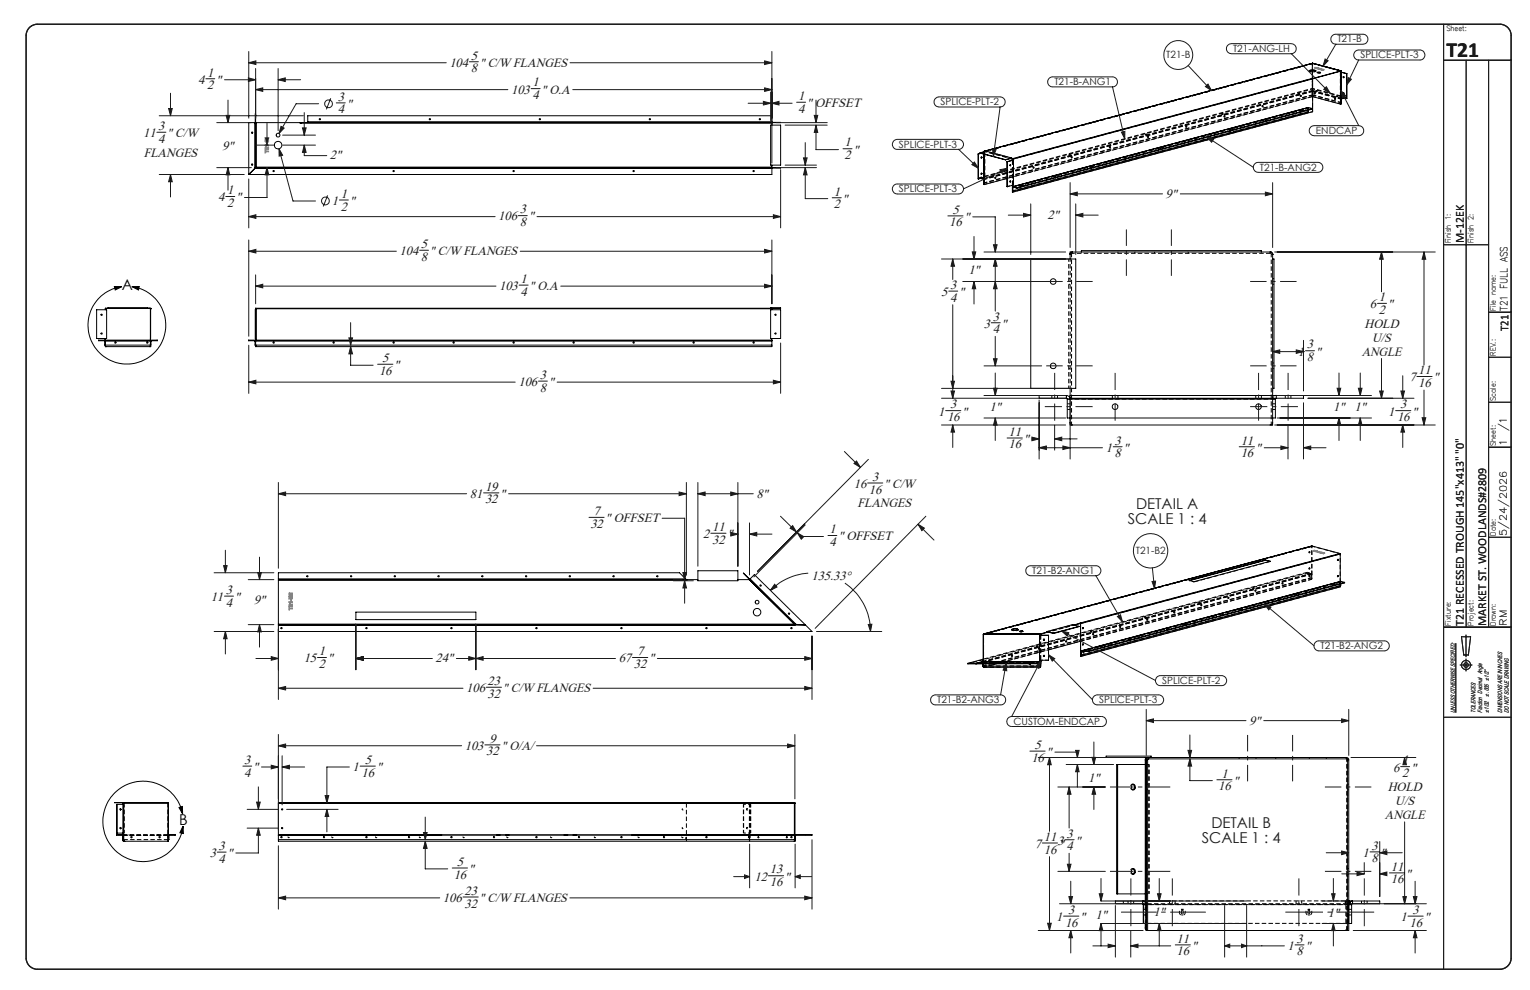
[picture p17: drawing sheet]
<svg xmlns="http://www.w3.org/2000/svg" width="432mm" height="279mm" viewBox="0 0 432 279" stroke-linecap="round" stroke-linejoin="round" font-family="sans-serif">
<defs><g id="words">
<text font-size="6.1" fill="#191924" x="408.2" y="16.1">T21</text>
<g font-size="4.2">
<text x="34.4" y="82">A</text>
<text x="50.5" y="233">B</text>
</g>
<g font-size="4.2" fill="#191924">
<text x="320.6" y="143.7">DETAIL A</text>
<text x="318.3" y="147.9">SCALE 1 : 4</text>
<text x="341.9" y="233.7">DETAIL B</text>
<text x="339.2" y="237.8">SCALE 1 : 4</text>
</g>
<g font-size="3.7" fill="#191924">
<text x="132.9" y="16.8">5</text>
<text x="56" y="23.6">4</text>
<text x="58.5" y="21.6">1</text>
<text x="61" y="23.6">&quot;</text>
<text x="126.8" y="18.8">104</text>
<text x="132.9" y="20.4">8</text>
<text x="135.4" y="18.8">&quot; C/W FLANGES</text>
<text x="58.5" y="25.2">2</text>
<text x="95.3" y="28.4">3</text>
<text x="144.2" y="26.4">103</text>
<text x="150.3" y="28">4</text>
<text x="150.3" y="24.4">1</text>
<text x="152.8" y="26.4">&quot; O.A</text>
<text x="225.2" y="28.2">1</text>
<text x="95.3" y="32">4</text>
<text x="97.8" y="30.4">&quot;</text>
<text x="225.2" y="31.8">4</text>
<text x="227.7" y="30.2">&quot; OFFSET</text>
<text x="40.4" y="38.7">11</text>
<text x="44.7" y="36.7">3</text>
<text x="44.7" y="40.3">4</text>
<text x="47.2" y="38.7">&quot; C/W</text>
<text x="238.3" y="41.3">1</text>
<text x="40.6" y="44.2">FLANGES</text>
<text x="62.7" y="42.3">9&quot;</text>
<text x="93.1" y="45">2&quot;</text>
<text x="238.3" y="44.9">2</text>
<text x="240.8" y="43.3">&quot;</text>
<text x="61.6" y="56.8">4</text>
<text x="64.1" y="58.4">2</text>
<text x="64.1" y="54.8">1</text>
<text x="66.6" y="56.8">&quot;</text>
<text x="93.7" y="57.8">1</text>
<text x="96.2" y="55.8">1</text>
<text x="96.2" y="59.4">2</text>
<text x="98.7" y="57.8">&quot;</text>
<text x="235.3" y="58.8">2</text>
<text x="235.3" y="55.2">1</text>
<text x="237.8" y="57.2">&quot;</text>
<text x="329" y="55.8">9&quot;</text>
<text x="140.6" y="62.2">106</text>
<text x="146.7" y="60.2">3</text>
<text x="146.7" y="63.8">8</text>
<text x="149.2" y="62.2">&quot;</text>
<text x="267.9" y="63.9">16</text>
<text x="268.8" y="60.3">5</text>
<text x="272.2" y="62.3">&quot;</text>
<text x="295.6" y="61.8">2&quot;</text>
<text x="112.8" y="72">104</text>
<text x="118.8" y="70">5</text>
<text x="121.3" y="72">&quot; C/W FLANGES</text>
<text x="118.8" y="73.6">8</text>
<text x="273.3" y="77.4">1&quot;</text>
<text x="140.9" y="81.8">103</text>
<text x="146.9" y="83.5">4</text>
<text x="146.9" y="79.8">1</text>
<text x="149.4" y="81.8">&quot; O.A</text>
<text x="265.6" y="83.5">5</text>
<text x="268.2" y="81.6">3</text>
<text x="270.7" y="83.5">&quot;</text>
<text x="268.2" y="85.2">4</text>
<text x="386.6" y="87">6</text>
<text x="389.2" y="85">1</text>
<text x="389.2" y="88.6">2</text>
<text x="391.7" y="87">&quot;</text>
<text x="277.6" y="92.5">3</text>
<text x="280.2" y="90.5">3</text>
<text x="280.2" y="94.1">4</text>
<text x="282.7" y="92.5">&quot;</text>
<text x="385.1" y="92.5">HOLD</text>
<text x="366.3" y="100.3">1</text>
<text x="368.9" y="98.3">3</text>
<text x="368.9" y="102">8</text>
<text x="371.4" y="100.3">&quot;</text>
<text x="384.3" y="100.3">ANGLE</text>
<text x="387.3" y="96.4">U/S</text>
<text x="107" y="105.8">16</text>
<text x="107.9" y="102.2">5</text>
<text x="111.3" y="104.2">&quot;</text>
<text x="152.4" y="106.9">3</text>
<text x="397.7" y="107.6">7</text>
<text x="400.3" y="105.6">11</text>
<text x="404.6" y="107.6">&quot;</text>
<text x="146.3" y="108.9">106</text>
<text x="152.4" y="110.5">8</text>
<text x="154.9" y="108.9">&quot;</text>
<text x="400.3" y="109.2">16</text>
<text x="264.8" y="117.3">1</text>
<text x="267.3" y="118.9">16</text>
<text x="268.2" y="115.3">3</text>
<text x="271.6" y="117.3">&quot;</text>
<text x="279.3" y="115.9">1&quot;</text>
<text x="376.3" y="115.9">1&quot;</text>
<text x="382.3" y="115.9">1&quot;</text>
<text x="391.7" y="117.3">1</text>
<text x="394.3" y="118.9">16</text>
<text x="395.2" y="115.3">3</text>
<text x="398.6" y="117.3">&quot;</text>
<text x="284.6" y="123">11</text>
<text x="288.9" y="125">&quot;</text>
<text x="314.6" y="125.5">3</text>
<text x="350.2" y="125.5">11</text>
<text x="284.6" y="126.6">16</text>
<text x="312" y="127.5">1</text>
<text x="314.6" y="129.1">8</text>
<text x="317.1" y="127.5">&quot;</text>
<text x="350.2" y="129.1">16</text>
<text x="354.5" y="127.5">&quot;</text>
<text x="241" y="137.7">16</text>
<text x="246.1" y="135.7">3</text>
<text x="249.5" y="137.7">&quot; C/W</text>
<text x="132.6" y="140.5">81</text>
<text x="136.9" y="142.1">32</text>
<text x="136.9" y="138.5">19</text>
<text x="141.2" y="140.5">&quot;</text>
<text x="213.5" y="140.5">8&quot;</text>
<text x="242" y="143.2">FLANGES</text>
<text x="245.2" y="139.3">16</text>
<text x="166.6" y="149">32</text>
<text x="167.5" y="145.4">7</text>
<text x="170.9" y="147.4">&quot; OFFSET</text>
<text x="201" y="149.9">11</text>
<text x="198.5" y="151.9">2</text>
<text x="201" y="153.5">32</text>
<text x="205.3" y="151.9">&quot;</text>
<text x="234.1" y="154.1">4</text>
<text x="234.1" y="150.5">1</text>
<text x="236.6" y="152.5">&quot; OFFSET</text>
<text x="63.8" y="167.6">3</text>
<text x="229" y="163.7">135.33°</text>
<text x="59.5" y="169.6">11</text>
<text x="63.8" y="171.2">4</text>
<text x="66.3" y="169.6">&quot;</text>
<text x="71.6" y="170.4">9&quot;</text>
<text x="90" y="184.9">1</text>
<text x="179.8" y="184.9">7</text>
<text x="85.7" y="186.9">15</text>
<text x="90" y="188.5">2</text>
<text x="92.5" y="186.9">&quot;</text>
<text x="122.9" y="186.9">24&quot;</text>
<text x="174.6" y="186.9">67</text>
<text x="178.9" y="188.5">32</text>
<text x="183.2" y="186.9">&quot;</text>
<text x="131.6" y="195.3">106</text>
<text x="137.6" y="193.3">23</text>
<text x="137.6" y="197">32</text>
<text x="141.9" y="195.3">&quot; C/W FLANGES</text>
<text x="138.1" y="209.6">9</text>
<text x="352.6" y="204.5">9&quot;</text>
<text x="68.9" y="215.6">3</text>
<text x="102.9" y="215.6">5</text>
<text x="131.2" y="211.6">103</text>
<text x="137.2" y="213.2">32</text>
<text x="141.5" y="211.6">&quot; O/A/</text>
<text x="291.1" y="215">16</text>
<text x="292" y="211.4">5</text>
<text x="295.4" y="213.4">&quot;</text>
<text x="395.7" y="215.7">1</text>
<text x="68.9" y="219.2">4</text>
<text x="71.5" y="217.6">&quot;</text>
<text x="99.5" y="217.6">1</text>
<text x="102" y="219.2">16</text>
<text x="106.3" y="217.6">&quot;</text>
<text x="307.1" y="220.6">1&quot;</text>
<text x="344.7" y="219.4">1</text>
<text x="348.1" y="221.4">&quot;</text>
<text x="393.2" y="217.7">6</text>
<text x="395.7" y="219.4">2</text>
<text x="398.2" y="217.7">&quot;</text>
<text x="343.8" y="223">16</text>
<text x="391.6" y="223.3">HOLD</text>
<text x="393.8" y="227.2">U/S</text>
<text x="390.8" y="231.1">ANGLE</text>
<text x="61.7" y="239.9">3</text>
<text x="292" y="239.3">7</text>
<text x="294.6" y="237.3">11</text>
<text x="298.5" y="238.4">3</text>
<text x="298.9" y="239.3">&quot; 4</text>
<text x="301" y="236.4">3</text>
<text x="303.5" y="238.4">&quot;</text>
<text x="387" y="239.8">3</text>
<text x="59.2" y="241.8">3</text>
<text x="61.7" y="243.5">4</text>
<text x="64.2" y="241.8">&quot;</text>
<text x="128.9" y="244.3">5</text>
<text x="294.6" y="240.9">16</text>
<text x="384.5" y="241.8">1</text>
<text x="387" y="243.4">8</text>
<text x="389.6" y="241.8">&quot;</text>
<text x="392.5" y="245.7">11</text>
<text x="128" y="247.9">16</text>
<text x="132.3" y="246.3">&quot;</text>
<text x="213" y="248.5">12</text>
<text x="217.2" y="250.1">16</text>
<text x="217.2" y="246.5">13</text>
<text x="221.5" y="248.5">&quot;</text>
<text x="392.5" y="249.3">16</text>
<text x="396.8" y="247.7">&quot;</text>
<text x="125" y="254.5">106</text>
<text x="131.1" y="256.1">32</text>
<text x="131.1" y="252.5">23</text>
<text x="135.4" y="254.5">&quot; C/W FLANGES</text>
<text x="301.5" y="257.9">3</text>
<text x="398.7" y="257.9">3</text>
<text x="298" y="259.9">1</text>
<text x="300.6" y="261.5">16</text>
<text x="304.9" y="259.9">&quot;</text>
<text x="309.1" y="259.4">1&quot;</text>
<text x="325.6" y="258.4">1&quot;</text>
<text x="374.7" y="258.8">1&quot;</text>
<text x="395.3" y="259.9">1</text>
<text x="397.8" y="261.5">16</text>
<text x="402.1" y="259.9">&quot;</text>
<text x="332.1" y="269.7">16</text>
<text x="332.1" y="266.1">11</text>
<text x="336.4" y="268">&quot;</text>
<text x="363.4" y="268">1</text>
<text x="365.9" y="266.1">3</text>
<text x="365.9" y="269.7">8</text>
<text x="368.4" y="268">&quot;</text>
</g>
<g font-size="3.4" fill="#191924">
<text x="413.1" y="68.7" transform="rotate(-90 413.1 68.7)">M-12EK</text>
<text x="425.7" y="93.4" transform="rotate(-90 425.7 93.4)">T21</text>
<text x="413.1" y="176.6" transform="rotate(-90 413.1 176.6)">T21 RECESSED TROUGH 145&quot;x413&quot; &quot;0&quot;</text>
<text x="419.4" y="176.6" transform="rotate(-90 419.4 176.6)">MARKET ST. WOODLANDS#2809</text>
</g>
<g font-size="2.8" fill="#191924">
<text x="377.4" y="12">T21-B</text>
<text x="329.2" y="16.5">T21-B</text>
<text x="348" y="14.7">T21-ANG-LH</text>
<text x="383.9" y="16.5">SPLICE-PLT-3</text>
<text x="265.5" y="29.7">SPLICE-PLT-2</text>
<text x="297.6" y="24.1">T21-B-ANG1</text>
<text x="253.7" y="41.7">SPLICE-PLT-3</text>
<text x="371.4" y="37.8">ENDCAP</text>
<text x="355.6" y="48.2">T21-B-ANG2</text>
<text x="253.7" y="54.3">SPLICE-PLT-3</text>
<text x="425.5" y="87.7" transform="rotate(-90 425.5 87.7)">T21 FULL ASS</text>
<text x="425.2" y="125.8" transform="rotate(-90 425.2 125.8)">1</text>
<text x="425.2" y="121.7" transform="rotate(-90 425.2 121.7)">/1</text>
<text x="425.2" y="151.2" transform="rotate(-90 425.2 151.2)">5/24/2026</text>
<text x="291.3" y="162">T21-B2-ANG1</text>
<text x="320.5" y="156.4">T21-B2</text>
<text x="425.2" y="176.6" transform="rotate(-90 425.2 176.6)">RM</text>
<text x="372.7" y="183.2">T21-B2-ANG2</text>
<text x="328" y="193">SPLICE-PLT-2</text>
<text x="264.5" y="198.4">T21-B2-ANG3</text>
<text x="310.2" y="198.4">SPLICE-PLT-3</text>
<text x="286" y="204.6">CUSTOM-ENDCAP</text>
</g>
<g font-size="2.1" fill="#191924">
<text x="408.2" y="8.9">Sheet:</text>
<text x="409.5" y="68.7" transform="rotate(-90 409.5 68.7)">Finish 1:</text>
<text x="415.8" y="68.7" transform="rotate(-90 415.8 68.7)">Finish 2:</text>
<text x="422.2" y="87.7" transform="rotate(-90 422.2 87.7)">File name:</text>
<text x="422.2" y="100.4" transform="rotate(-90 422.2 100.4)">REV.:</text>
<text x="422.2" y="113.1" transform="rotate(-90 422.2 113.1)">Scale:</text>
<text x="422.2" y="125.8" transform="rotate(-90 422.2 125.8)">Sheet:</text>
<text x="422.2" y="151.2" transform="rotate(-90 422.2 151.2)">Date:</text>
<text x="409.5" y="176.6" transform="rotate(-90 409.5 176.6)">Fixture:</text>
<text x="415.8" y="176.6" transform="rotate(-90 415.8 176.6)">Project:</text>
<text x="422.2" y="176.6" transform="rotate(-90 422.2 176.6)">Drawn:</text>
</g>
<g font-size="1.7" fill="#191924">
<text x="420.2" y="196.6" transform="rotate(-90 420.2 196.6)">± .005 ±1/2°</text>
<text x="410.7" y="201.1" transform="rotate(-90 410.7 201.1)">UNLESS OTHERWISE SPECIFIED:</text>
<text x="416.4" y="201.1" transform="rotate(-90 416.4 201.1)">TOLERANCES:</text>
<text x="418.3" y="201.1" transform="rotate(-90 418.3 201.1)">Fraction Decimal Angle</text>
<text x="420.2" y="201.1" transform="rotate(-90 420.2 201.1)">±1/32</text>
<text x="424" y="201.1" transform="rotate(-90 424 201.1)">DIMENSIONS ARE IN INCHES</text>
<text x="425.9" y="201.1" transform="rotate(-90 425.9 201.1)">DO NOT SCALE DRAWING</text>
</g>
</g></defs>
<g fill="none" stroke="#191924" stroke-width=".28">
<path d="M70.2 17.7l2-.5v1zM70.2 14.5v18.8M70.2 17.7h55.7M72.1 19.3v14M78.5 19.3v17.6M132.5 17.4h2.5M160.9 17.7h56.9M215.8 17.2l2 .5-2 .5zM217.8 14.5v31.5M335.3 18.5l6.6 7.1M346.5 12.8l1-.5h16.9a1.43 1.43 0 0 1 1.4 1.4 1.43 1.43 0 0 1-1.4 1.5h-16.9a1.44 1.44 0 0 1-1.2-.9 1.44 1.44 0 0 1 .2-1.5zM364.4 15.1l11 11.2"/>
<path d="M374 16.7l.8 .4-1.4 1.6zM376 10.1l.8-.4h7.8a1.41 1.41 0 0 1 1.4 1.4 1.41 1.41 0 0 1-1.4 1.4h-7.6a1.42 1.42 0 0 1-1.3-.8 1.42 1.42 0 0 1 .3-1.6zM377 12.5l-3.6 6.2M382.3 14.7l1-.6h17.4a1.41 1.41 0 0 1 1.4 1.4 1.41 1.41 0 0 1-1.4 1.4h-17.2a1.42 1.42 0 0 1-1.2-2.2zM383.5 16.9l-3.5 7.1M407.4 6.8v266.7M413.8 17v160M420.1 17v160M44.3 37.3h2.5M44.9 32.7h40.7M47.6 30.6h1l-.5 2.1zM48.1 26.3v6.4"/>
<path d="M58.1 22.2h2.5M61.2 34.6h9.7M63.4 22.5h8.7M63.8 32.6h1l-.5 2zM64.3 28.3v6.3M70.1 22l2 .5-2 .5zM72.1 25.3l2.1-.5v1zM72.1 25.3h71.2M74.8 38.9h1l-.4 2.1zM75.4 34.6v6.4M78.5 22.5l2-.5v1zM78.5 22.5h6.3"/>
<path d="M79.3 35.7l.9 .5-1.5 1.5zM79.8 38.1h9.2M85.4 36.1h1l-.5 2zM85.9 31.8v6.3M89.9 29.3h-6.3l-4.9 8.4M93.3 27.7l-1.2 3.2M94.9 29h2.5M149.9 25h2.5M161.6 25.3h56.2M211.1 29.1h6.4M215.4 28.6l2.1 .5-2.1 .5zM215.8 24.8l2 .5-2 .5z"/>
<path d="M217.5 26v8M217.8 29.1l2.1-.5v1zM217.8 29.1h5.8M219.1 34.6h14.4M221.6 35.3h11.9M224.8 28.9h2.6M229.8 32.6h1l-.5 2zM230.3 35.3l.5 2.1h-1zM230.3 35.3v6.9h6.3M230.3 28.3v6.3M252.3 39.7l.8-.4h17.4a1.41 1.41 0 0 1 1.4 1.4 1.41 1.41 0 0 1-1.4 1.5h-17.2a1.43 1.43 0 0 1-1.3-1 1.43 1.43 0 0 1 .3-1.5zM263.9 27.8l1.1-.5h17.3a1.43 1.43 0 0 1 1.4 1.5 1.43 1.43 0 0 1-1.4 1.4h-17.3a1.44 1.44 0 0 1-1.3-.9 1.44 1.44 0 0 1 .2-1.5z"/>
<path d="M282.3 30.2l-1.9 13.9M296 22.2l.9-.5h17.1a1.41 1.41 0 0 1 1.4 1.4 1.41 1.41 0 0 1-1.4 1.4h-16.9a1.41 1.41 0 0 1-1.3-.8 1.41 1.41 0 0 1 .2-1.5zM314 24.5l3.4 14.7M316.5 37.3l1-.2-.1 2.1zM340.2 24.4l.7-.7 1 1.9zM340.5 38.6l2 .7-.6 .8zM340.5 38.6l13.2 8.6M370 35.8l.9-.3h12.6a1.43 1.43 0 0 1 1.4 1.4 1.43 1.43 0 0 1-1.4 1.4h-12.6a1.43 1.43 0 0 1-1.3-.9 1.43 1.43 0 0 1 .4-1.6zM373.6 25.2l.7-.7 1.1 1.8zM378.4 25.5l1.4 1.6-.9 .5zM378.4 25.5l5.1 10M380.5 21.9l.9 .5-1.4 1.6z"/>
<path d="M44.9 49.2h24M48.1 49.2l.5 2.1h-1zM48.1 49.2v6.4M61.2 47.3h9.7M63.7 55.5h2.6M64.3 47.3l.5 2.1h-1zM64.3 47.3v6.4M70.2 50.5v13.8M72.2 41h5M75.4 47.3l.4 2.1h-1zM75.4 47.3v8.4h-6.4M78.7 42l1.1 1.8-1 .3z"/>
<path d="M78.7 42l4 14.7h6.3M79.8 41h9.2M85.9 41l.5 2h-1zM85.9 41v2.9h6.3M92.5 55.1l-1.3 3.2M95.8 56.4h2.5M219.1 47.3h11.3M220.3 47.9v16.4M221.6 46.6h8.8M226.8 44.6h1l-.5 2zM227.3 47.3l.5 2.1h-1zM227.3 47.3v8.8h6.3"/>
<path d="M227.3 40.3v6.3M234.9 55.8h2.5M237.9 42h2.6M252.2 52.4l.9-.5h17.4a1.41 1.41 0 0 1 1.4 1.4 1.41 1.41 0 0 1-1.4 1.5h-17.2a1.44 1.44 0 0 1-1.3-.9 1.44 1.44 0 0 1 .2-1.5zM270.5 42.1l5.6 5.4M275 45.7l1.1 1.8-1.8-1zM280.1 42.1l1 .1-.7 1.9zM282.2 47.9l2.1-.4-1.7 1.3zM284.3 47.5l-12.4 5.8M290.9 57.5v14.3M302 54.7l2-.5v1zM302 51.5v18.3"/>
<path d="M302 54.7h26.1M303.6 57.5v14.3M333.1 54.7h26.1M354.1 46.3l.9-.5h16.9a1.41 1.41 0 0 1 1.4 1.4 1.41 1.41 0 0 1-1.4 1.4h-16.8a1.42 1.42 0 0 1-1.3-.8 1.42 1.42 0 0 1 .3-1.5zM357.1 54.2l2.1 .5-2.1 .5zM359.2 51.5v18.3M70.2 61.1l2-.5v1zM70.2 70.9l2-.5v1zM70.2 67.7v27.2M70.2 61.1h69.5M70.2 70.9h41.7M72.1 77.6v8.1"/>
<path d="M118.4 70.6h2.5M146.3 60.9h2.5M146.8 70.9h71M151.6 61.1h68.7M215.8 70.4l2 .5-2 .5zM217.8 67.7v18M218.3 60.6l2 .5-2 .5zM265.7 73.1h36.6M267.5 60.9h4.3M268.9 73.1l.5 2h-1zM268.9 73.1v5.8M271.7 79.4h24.3"/>
<path d="M274.4 71.1h1l-.5 2zM274.5 61.2h6.4v9.9M274.9 79.4l.5 2.1h-1zM274.9 66.7v6.4M274.9 79.4v6.4M277.7 71.1h23M280.4 69.1h1l-.5 2zM280.9 73.1l.5 2h-1zM280.9 79.4l.5 2.1h-1zM280.9 73.1v14.7M284.6 60.7h6.3M288.9 60.2l2 .5-2 .5z"/>
<path d="M303.6 60.7l2-.5v1zM303.6 60.7h6.4M359.7 71.1h45.4M389.9 71.1l.5 2.1h-1zM389.9 71.1v11.2M401.9 71.1l.5 2.1h-1zM401.9 71.1v31.9M407.4 69.1h12.7M70.2 97.4v13.6M72.1 80.8l2.1-.6v1zM72.1 80.8h67.9M98.5 95.4h1l-.5 2z"/>
<path d="M99 97.8l.5 2.1h-1zM99 97.8v5.3h6.3M99 91.1v6.3M146.5 80.5h2.5M158.3 80.8h59.5M215.8 80.2l2 .6-2 .4zM220.3 96.8v14.2M267.8 82.2h2.5M268.9 86v26.4M279.8 91.1h2.5M280.9 94.9v8.4M359.2 99.2l2-.5v1z"/>
<path d="M359.2 96.1v14.2M359.2 99.2h8.7M365.8 98.7l2.1 .5-2.1 .5zM367.9 99.2h.1M367.9 96.1v14.2M368.4 99h2.6M388.8 85.6h2.5M70.2 107.8l2-.5v1zM70.2 107.8h75.2M106.6 102.8h4.3M152 107.6h2.5M157.2 107.8h63.1"/>
<path d="M218.3 107.3l2 .5-2 .5zM265.7 119.9h35M265.7 109.6h36.6M265.7 112.4h35M266.9 115.9h4.3M268.4 107.6h1l-.5 2zM268.4 110.3h1l-.5 2.1zM268.9 119.9l.5 2.1h-1zM268.9 119.9v6.4M277.7 111.6h23M277.7 118h23M277.7 103.3h16.3"/>
<path d="M280.4 109.6h1l-.5 2zM280.4 101.2h1l-.5 2.1zM280.9 118l.5 2h-1zM280.9 105.3v6.3M280.9 118v6.3M293.3 112.9v16.6M302 112.9v16.6M359.7 119.9h45.4M360.4 111.6h26.7M360.4 118h26.7M367.9 113.7v15.8M369.1 112.4h30"/>
<path d="M377.4 109.6h1l-.5 2zM377.9 118l.5 2h-1zM377.9 105.3v6.3M377.9 118v6.3M383.4 109.6h1l-.5 2zM383.9 118l.5 2h-1zM383.9 105.3v6.3M383.9 118v6.3M389.4 110.3h1l-.5 2.1zM389.9 101.2v11.2M393.9 115.9h4.3M395.4 110.3h1l-.5 2.1z"/>
<path d="M395.9 119.9l.5 2.1h-1zM395.9 106v6.4M395.9 119.9v6.4M399.9 106.3h4.3M401.4 117.9h1l-.5 2zM401.9 110.1v9.8M420.1 113.5h6.4M420.1 100.8h6.4M78.6 139.3l2-.4v1zM78.6 136.2v24.2M78.6 139.3h53.1M136.5 139.1h4.3"/>
<path d="M143.5 139.3h50.2M191.7 138.9l2 .4-2 .6zM193.7 136.2v26.1M197 139.3l2-.4v1zM197 136.2v23.6M197 139.3h15.6M206.2 138.9l2 .4-2 .6zM208.2 136.2v23.6M238.3 127.4l4.5 4.5M241 130.8l.7-.7 1.1 1.8zM244.9 136.3h4.2M245.1 129.6l-31.3 31.7"/>
<path d="M284.2 123.6h4.3M291.2 123.4l2.1 .5-2.1 .5zM291.3 123.9h2M293.3 126.4l2-.5v1zM293.3 126.4h17.8M297.6 123.9l2-.5v1zM297.6 120v7M297.6 123.9h6.4M300 125.9l2 .5-2 .5zM314.2 126.1h2.5M349.7 126.1h4.3M356.8 126.4h6.7"/>
<path d="M361.5 125.9l2 .5-2 .5zM363.5 120v9.5M367.9 126.4l2-.5v1zM367.9 126.4h6.3M63.1 159.6h1l-.5 2zM63.6 155.3v6.3M73.2 157.2v6.4M166.2 146h4.3M186.9 146.3h6.3v17.3M200.6 150.5h4.3M206.2 150.2l2 .5-2 .6zM207.6 150.7h.6"/>
<path d="M211.5 150.7l2.1-.5v1.1zM211.5 147.6v14.7M211.5 150.7h6.4M220.3 145.7l4.5 4.4M223.7 148.3l1.1 1.8-1.8-1zM225 150.4l1.8 1-.7 .8zM225 150.4l1.1 1h6.3M227.3 148.1l-14.5 14.7M233.7 151.1h2.5M259.1 148l1.8 1-.7 .8zM259.1 148l4.5 4.4M261.3 145.7l-31.3 31.6"/>
<path d="M420.1 151.6h6.4M60.4 161.6h16.9M60.4 178.2h16.9M63.4 168.2h2.5M63.6 178.2l.5 2.1h-1zM63.6 178.2v6.4M70.1 163.6h7.2M70.1 176.3h7.2M72.7 161.6h1.1l-.6 2zM73.2 176.3l.6 2h-1.1zM73.2 176.3v6.3M78.6 177.6v19.8"/>
<path d="M100.4 176.1v12.9M134.3 176.1v12.9M190 163.6h2.5M190 163.9h5.7M192.7 161.6h1l-.5 2zM193.2 163.9l.5 2h-1zM193.2 163.9v6.4M218.6 164.9l.7 .8-1.9 .9zM228.1 161.7a17 17 0 0 0-10.7 4.9M229.2 179.5v17.9M230.4 178.2h18.4M238.4 164.6a16.5 16.5 0 0 1 7.3 13.6"/>
<path d="M245 176.2h1.1l-.4 2zM289.8 160.1l.9-.4h18.6a1.41 1.41 0 0 1 1.4 1.4 1.41 1.41 0 0 1-1.4 1.4h-18.4a1.44 1.44 0 0 1-1.3-.9 1.44 1.44 0 0 1 .2-1.5zM299.6 178.1l2 .5-.4 .9zM299.6 178.1l26.5 14M309.3 162.5l7.5 13M315.3 174l.9-.5 .6 2zM325.1 164.1l1-.1-.3 2.1zM325.2 160.3l.6 5.8M356.8 170.4l1.9 .9-.6 .8zM356.8 170.4l14 11.8M407.4 177h19.1M412.5 179.7h2.5l-.6 5.2h-1.3z"/>
<path d="M413.7 179.2v6.1M72.2 185.8h6.4M76.6 185.3l2 .5-2 .5zM78.6 194.2l2-.5v1zM78.6 194.2h52.1M89.6 185.6h2.5M100.4 185.8l2.1-.5v1zM100.4 185.8h21.6M128.8 185.8h44.9M132.3 185.3l2 .5-2 .5zM134.3 185.8l2-.5v1zM137.2 194h4.3"/>
<path d="M167.4 194.2h61.8M178.5 185.6h4.3M185.5 185.8h43.7M227.1 185.3l2.1 .5-2.1 .5zM227.1 193.7l2.1 .5-2.1 .5zM263.1 196.5l.8-.4h18.5a1.41 1.41 0 0 1 1.4 1.4 1.41 1.41 0 0 1-1.4 1.4h-18.3a1.41 1.41 0 0 1-1.4-.9 1.41 1.41 0 0 1 .4-1.5zM284 187.2l.1 2.1-1-.2zM284 187.2l-1.6 8.9M293.7 186.6l-.5 2-.9-.5zM293.7 186.6l-8.2 15.6M295.9 184.8l1.8 1.1-.7 .7zM295.9 184.8l12.4 12.7"/>
<path d="M308.8 196.5l.8-.4h17.4a1.41 1.41 0 0 1 1.4 1.4 1.41 1.41 0 0 1-1.4 1.4h-17.3a1.41 1.41 0 0 1-1.3-.9 1.41 1.41 0 0 1 .4-1.5zM326.6 191l.7-.3h17.5a1.41 1.41 0 0 1 1.4 1.4 1.41 1.41 0 0 1-1.4 1.4h-17.3a1.43 1.43 0 0 1-1.3-.9 1.43 1.43 0 0 1 .4-1.6zM371.2 181.3l.9-.4h18.6a1.41 1.41 0 0 1 1.4 1.4 1.41 1.41 0 0 1-1.4 1.4h-18.4a1.42 1.42 0 0 1-1.3-.8 1.42 1.42 0 0 1 .2-1.6zM410.9 181.5v19.6M412.1 187.7h3.3M413.7 186v3.4M68.5 216.2h2.5M73.8 216.5h4.8M76.6 216l2 .5-2 .5zM78.6 210.5l2-.5v1zM78.6 207.3v27M78.6 210.5h51.7"/>
<path d="M79.6 216.5l2.1-.5v1zM79.6 213.3v13.9M79.6 216.5h6.4M98.6 216.5h-6.3v10.1M101.6 216.2h4.3M136.8 210.2h4.3M151.4 210.5h72.9M222.3 210l2 .5-2 .5zM224.3 207.3v18.2M284.4 202.8l1-.6h25.4a1.41 1.41 0 0 1 1.4 1.4 1.41 1.41 0 0 1-1.4 1.4h-25.3a1.42 1.42 0 0 1-1.1-2.2zM290.7 212h4.3M293 213.8h29.9"/>
<path d="M296.2 213.8l.5 2h-1zM296.2 213.8v20.8M297.7 212.3h6.4v1.5M300.9 215.8h13.2M303.6 211.8h1l-.5 2zM304.1 215.8l.5 2h-1zM304.1 215.8v6.3M308.2 213.7h1l-.5 2.1zM308.7 209.4v6.4M323.5 203.4l2-.5v1zM323.5 200.2v13M323.5 203.4h28.1"/>
<path d="M335.3 211.8h1l-.5 2zM335.8 214.2l.5 2h-1zM335.8 214.2v6.1h6.4M335.8 207.4v6.4M356.7 203.4h23.9M378.6 202.9l2 .5-2 .5zM380.6 200.2v13M381.3 213.8h18.3M395.3 216.4h2.5M396.4 213.8l.5 2h-1zM396.4 213.8h.1M407.4 202.4h19.1"/>
<path d="M69.7 233.7h8.7M69.7 228.4h8.7M72.4 226.4h1l-.5 2zM72.9 233.7l.5 2h-1zM72.9 233.7v7h-6.3M72.9 222.1v6.3M78.6 238.7v17.9M80.9 228.4h14.5M91.8 224.5h1l-.5 2.1zM92.3 228.4l.5 2h-1zM92.3 228.4v6.4M119.5 234.9h1l-.5 2.1z"/>
<path d="M120 237.4l.5 2h-1zM120 237.4v7.8h6.4M120 230.6v6.4M211.6 238.2v12.4M224.4 238.2v12.4M229.2 237v19.6M294.2 237.9h4.2M298.6 222.1h13.4M300.6 237h2.5M301.7 222.1l.6 2.1h-1.1zM301.7 222.1v11.6M308.7 222.1l.5 2.1h-1z"/>
<path d="M308.7 222.1v6.4M343.4 220.1h4.3M389.4 237.5v15.5M396.4 232v23.1M61.3 240.5h2.5M78.6 253.4l2-.5v1zM78.6 253.4h45.5M127.6 245h4.3M130.7 253.2h4.3M160.8 253.4h68.4M207 247.4h4.6M210.1 246.9l1.5 .5-1.5 .5z"/>
<path d="M216.9 247.2h4.3M224.4 247.4l1.4-.5v1zM224.4 247.4h4.5M227.1 252.9l2.1 .5-2.1 .5zM296.2 241.8v20.8M298.6 245.9h13.4M299 255.1h23.6M300.2 258.6h4.3M301.2 243.9h1.1l-.6 2zM301.7 253h1l-.5 2.1zM301.7 240.8v5.1M302.2 248.7v6.4"/>
<path d="M310.2 252.2h1.1l-.6 2.1zM310.7 254.3h41.1M310.7 247.9v6.4M314.8 255.6v14.5M326.7 252.2h1l-.5 2.1zM327.2 247.9v6.4M345.6 255.6v14.5M351.8 255.6v14.5M373.1 254.3h7.3M374.3 240.7h6.3M375.8 252.2h1l-.5 2.1zM376.3 247.9v6.4"/>
<path d="M378.6 240.2l2 .5-2 .5zM378.7 246.6h6.3M381.9 255.1h20.7M383 246.1l2 .5-2 .5zM385 243.5v3.2M386.6 240.4h2.6M389.4 240.7l2-.5v1zM389.4 246.6l2-.5v1zM389.4 240.7h6.3M389.4 246.6h1.4M392.1 246.3h4.3M395.9 253h1l-.5 2.1z"/>
<path d="M397.4 258.6h4.3M398.9 253h1l-.5 2.1zM399.4 248.7v6.4M293 262.6h29.6M295.7 260.6h1l-.5 2zM302.2 262.6l.5 2.1h-1zM302.2 262.6v6.4M308.4 266.9h6.4M310.7 260.6h41.1M310.7 260.6l.6 2h-1.1zM310.7 260.6v6.4M312.7 266.5l2.1 .4-2.1 .5z"/>
<path d="M319.1 266.9l2.1-.4v.9zM319.1 266.9h11.3M319.1 262.7v7.4M327.2 260.6l.5 2h-1zM327.2 260.6v6.4M331.7 266.7h4.3M345.6 266.9l1.5-.4v.9zM345.6 266.9h16.9M350.4 266.5l1.4 .4-1.4 .5zM365.5 266.7h2.5M373.1 260.6h6.3M376.3 260.6l.5 2h-1z"/>
<path d="M376.3 260.6v6.4M381.9 262.6h20.7M399.4 262.6l.5 2.1h-1zM399.4 262.6v6.4"/>
<circle cx="332.5" cy="15.5" r="4.1"/>
<circle cx="92.7" cy="29.3" r="1.09"/>
<circle cx="91.8" cy="56.7" r="1.09"/>
<circle cx="324.7" cy="155.5" r="4.8"/>
<circle cx="413.7" cy="187.7" r=".66"/>
<circle cx="413.8" cy="187.7" r="1.29"/>
</g>
<path d="M8.2 7.9l.8-.7 1.3-.4h413a3.2 3.2 0 0 1 3.2 3.2v260.4a3.2 3.2 0 0 1-3.2 3.1h-412.8a3.2 3.2 0 0 1-3.1-3.1v-260.6l.4-1.3zM407.4 17h19.1M420.1 88.1h6.4M420.1 126.2h6.4M407.4 177h19.1" fill="none" stroke="#191924" stroke-width=".35"/>
<g fill="none" stroke="#000" stroke-width=".28">
<path d="M369.5 19.9l.6-.1a.85 .85 0 0 1 1.2 .3l-1.1 .1zM370.4 17.9h.1M370.4 17.9l8 2.1M370.4 19.8v.4M370.5 17.9l-92.8 24.8M370.5 17.9l7.9 2.1M378.3 20h.1M378.4 20l.1 .1M71.9 34.6h.1M71.9 34.6h-1.7v14.6M71.9 34.6v12.7h.2M72.1 34.6v.1"/>
<path d="M72.1 34.7h.1M72.1 34.6l-.1-2.5 .1 2.9M72.1 34.7v12.5M72.2 34.6v12.7M84.7 34.7h.1M84.7 34.6v.1zM84.7 34.7h133.1M86.9 34.4v.2M86.9 34.4v-1.7h130.9v1.7M86.9 34.4h130.9M217.5 34.5v.1M217.5 35.3h2.8v11.3h-2.8z"/>
<path d="M217.8 34.4v.3M217.8 34.7v.6M220.3 34.5l-148.2 .1M220.3 34.5v.1M337.5 39.6h-.1M347.3 36.9v.1M347.7 36.3h.3zM357.2 34.3h.1M367.1 31.6l-.1 .1M367.4 31h.3zM369.2 30.3h.1M369.2 31.1v.5l-83.3 22.3"/>
<path d="M369.3 30.3l-83.4 22.4M369.3 30.3l1 .3M369.5 20l.5-.2 1.3 .2M370.3 30.6l-83.3 22.4M370.3 30.6v.2l-83.3 22.3M370.4 22.1h.1M370.4 22.1l.1 .2M370.4 22.1l.1 .1M370.4 22.1l-84.7 22.7M370.5 27.3l7.8 2.1M370.5 22.3l-84.7 22.6M370.5 22.3v9.2l-84.7 22.8"/>
<path d="M370.5 22.2h.1M371.7 20.5h1zM371.8 20.5h.8M378.4 20.1h.1M378.4 29.3l-.1 .1M378.4 20v9.3M378.4 29.3h.1M378.4 20l-7.9 2.2M378.4 20.1l-7.9 2.1M378.5 29.3l-.1 .1M378.5 20.1h-.1M378.5 20.1v9.2"/>
<path d="M378.5 27.4l1.5 .4M378.5 27.7l.1 .1M378.6 28l-.1 1M378.6 27.8v.2M378.6 27.9v.1M378.6 27.8v.1M379.2 21.6v.3M379.2 26.2v.3M379.2 27.6l-.6 .2M379.5 27.7l-.9 .2M380 20.8l-1.5-.4 1.6 .4M380 20.8v7"/>
<path d="M380 20.8h.1M380.1 20.8l-.1 7M71.9 47.3h.2M72.1 47.3v.3M72.1 47.3l-1.9 1.9M72.1 47.6h145.7M72.1 47.2v.1M72.1 47.3l148.2 .1-2.8-.1M72.1 47.2h145.7M217.8 47.2v.1M217.8 47.4v.2M217.8 46.6v.6"/>
<path d="M217.8 47.6v1.6h-147.6M276 43.5l.1 7M276 43.5h.1M276.1 43.5v7M276.6 43.1l7.1 2M276.6 43.1l7.1 1.9M276.6 43.1l1.7-.4 7.2 1.9M276.7 50.3l.8 .3M276.8 43.3l-.8 .2M276.8 43.3l-.7 .2M277 50.3l.5 .1M277 44.3l-.1 .3"/>
<path d="M277 48.9l-.1 .3M277.5 50.4l.1 .2M277.5 50.6h.1M277.5 50.4l.2 1.3M277.7 50.1l-1.6 .4M277.7 43.5v8.6M277.7 42.8h.1M277.7 50.4h-.2M277.8 42.7l-.1 .1M277.8 42.8h-.1M277.8 42.7l.2 .1M277.8 42.7v.1"/>
<path d="M283.7 45v.1M284.2 45.6h.1M284.2 45.6l.1 7.1M284.2 50.4l-6.5 1.7M284.3 45.6v7.1M285.2 46.5l-.1 .3M285.2 51.1l-.1 .3M285.2 44.8l.5 .1M285.3 44.7l.4 .1M285.5 44.6l-1.8 .5M285.5 44.6l-1.8 .4M285.7 44.8l.1 .1"/>
<path d="M285.7 44.9h.1M285.7 44.8v.1M285.7 44.9v.3M285.7 52.3l.1 2M285.7 54.2l.1 .1M285.8 53.9h.1M285.9 52.9v1M285.9 52.7l-.1 .1 .1 .1M285.9 52.8v.1M285.9 52.7l1.1 .3M285.9 52.8l1.1 .3M285.9 52.7v.1"/>
<path d="M286 52.8l-.1 .1M286 45.2h.1M286 45.2l-1.8 .4M286 45.2l-1.7 .4M286 45.2v7l-1.7 .5M287 53v.1M288.1 52.8h-.1M288.4 52.2h.3zM298 50.2h-.1M307.8 47.5v.1M308.2 46.9l.3 .1zM317.7 44.9h-.1"/>
<path d="M327.6 42.2l-.1 .1M327.9 41.6h.3zM290.9 73.1h12.7v36.5h-12.7zM302 71.8v-.7l56.8 .1 .4 .6v39.8M302 71.8h.1M302.7 71.1a.66 .66 0 0 0-.7 .7v1.3M305.2 71.1v-.4h50.8v.4M358.5 71.1l.5 .2 .2 .5M358.5 71.1h.1M359.2 71.8h.1M359.2 73.1h.4v36.5h-.4M27.3 87.4h2.8v8.1h-2.8z"/>
<path d="M29.5 96l.2 .2h14.7v-.2h-14.7M29.5 96.2h.1M29.5 96h-1.7v.2h1.7M29.5 96v.2M29.6 96.2v1.2h13v-1.2M29.6 96.2h13M29.7 97.7l.2 .1M29.7 87.1h.1M29.7 87.1v.3M29.7 95.5v2.3M29.8 97.8h.1M29.9 87l-.2 .1"/>
<path d="M30.4 87h11.3M32.3 80.9h2.1l-1.9 .9zM34.4 80.9a11 11 0 0 0-7.8 16.8 11 11 0 0 0 18.5 0 11 11 0 0 0-7.9-16.8M37.2 80.9h2.1l-.2 .9zM42.3 87l.1 .1M42.3 87h.1M42.3 87l-12.6 .1M42.3 97.8h.1M42.4 97.7l-.1 .1M42.4 96.2v1.6h-12.7M42.4 87.1h.1M42.4 87.4h.1"/>
<path d="M42.4 95.5h.1M42.4 87.1v8.9M42.7 96.2h-.1M71.9 96.2h.1M72 96.2v1.2h145.8M72.1 96.2v1.5M72.1 87.1v8.9M72.1 87.4v8.1M72.1 97.7h.1M72.1 87.1h145.7M72.2 87v9M72.2 97.4v.4"/>
<path d="M217.5 87l2.8-.1-148.2 .1v.1M217.5 87.4h2.8v8.1h-2.8zM217.8 95.5v2.3l-145.7-.1M217.8 87v.1M217.8 96h-147.6v.2h147.6h-145.8M217.8 87.1v.3M301 111.6a1.02 1.02 0 0 1 1 1M301 112.4l.2 .2M301 111.6h-7.7v.8h7.7M301 111.6v.8M301.2 112.6h58.7M301.2 112.6v5.4h58.7v-5.4"/>
<path d="M302 119.2a.66 .66 0 0 0 .7 .7h55.8l.5-.2 .2-.5M302 112.4v.2M302 112.6v7.3h.4M302 109.6v2.8M302 111.6h65.9v.8h-65.9M359.2 112.4v.2zM359.2 112.6v7.3h-.5M360.2 112.4l-.3 .2M357.2 158v.1M357.2 158.1l-21.5 5.8M357.2 158.1l1.2 .3M370.2 154.1h.1"/>
<path d="M370.3 154.1l-92.7 24.8M370.3 154.1l7.9 2.1M377.6 157.9l-.1 .3M378.2 156.2v.2M378.2 156.2l-73.3 19.6M378.2 156.4l-73.2 19.6M378.2 156.4v7.7M78.6 176.3v.2M78.6 176.1v.2M78.6 163.6v.2M78.6 163.4v.2M78.6 176.5h145.7"/>
<path d="M78.6 163.4v-1.8h113.2l1.7 1.8M78.6 163.8v12.3M78.6 176.3h145.7M78.6 176.1h145.6M78.6 163.6h118.4M78.6 163.4h114.9M100.4 172.8h33.9v2.1h-33.9zM193.5 163.4l.2 .4M193.7 163.8h.1M193.7 163.6v.2h-115.1M197 161.1h11.2v2.8h-11.2zM208.2 163.6h3.3"/>
<path d="M211.5 163.6h.1M211.5 163.6l12.7 12.5M211.5 163.5l.2 .2M211.5 163.5v.1M211.5 163.5l-1.7-1.8 2 2M211.7 163.7h-.1M211.7 163.7l12.5 12.4M211.7 163.4l-.1 .1M211.7 163.4l1.2-1.2 14.4 14.2M211.7 163.4l12.8 12.7M211.8 163.7v.1M224.2 176.1l.1 .1"/>
<path d="M224.2 176.1v.2M224.2 176.1h.1M224.3 176.3v.2M224.3 176.3l3 .1M224.5 176.1l-.2 .1M224.5 176.1l-.2 .2M227.3 176.4l1.9 1.8h-150.6v-1.7M277.5 179v7.8M277.6 178.9l-.1 .2M277.6 178.9h.1M277.6 178.9l-.1 .1M285.5 177.7l.5-.2a1.1 1.1 0 0 1 1.4 .3l-1.4 .1z"/>
<path d="M285.5 177.7l.7-.2 1.2 .2M287.8 178.1l.9 .1-.7 .1zM287.8 178.2h.9M293.4 179.3h2.5v7h-2.5zM293.5 178.9l.2 .1M293.5 178.9h.1M293.7 179h.1M293.7 178.9h-16.1M293.7 178.9v.1M293.7 179v.3M295.5 178.2l1.8 .6M295.5 178.2l1.8 .5"/>
<path d="M295.7 178.3l-2 .6M295.9 178.4l-2.2 .6M297.3 178.7v.1M304.5 176.8h.1M304.5 176.8l-7.2 2M304.5 176.8l-7.2 1.9M304.5 176.8l-1.8-.5-7.2 1.9M304.9 175.8h.1M304.9 175.8l.1 .1M304.9 175.8v.1M304.9 176h.1M305 175.9h.1"/>
<path d="M305 175.9l-1.9 .5M305 175.9v9.4M305 175.9l-1.8 .5M305.6 177.1v.3M326.4 178.2h.3zM329.4 177.9h.1M334.2 176.1h.3zM335.6 163.8l21.6-5.8 1.3 .4-21.6 5.8zM337.2 175.9h.1M342.1 174h.3zM345.2 173.7h-.1M352.9 171.6h.1"/>
<path d="M357.8 169.8h.3zM360.9 169.5h-.1M365.7 167.7h.3zM368.7 167.4h.1M373.6 165.6h.2zM376.5 165.3h.1M377.6 162.5l-.1 .2M378.2 165.3v.3l-73.2 19.7M378.4 164.1h.1M378.4 164.8v.5l-73.2 19.6M378.4 164.1l-73.2 19.6M378.4 164.1l1.1 .3"/>
<path d="M379.5 164.4l-72.1 19.3M379.5 164.4l-72.1 19.4M273.1 187.2h2.3M273.1 187.2l2.3 .2M275.4 187.2v.2M277.3 186.7h.1M277.4 187.4v.5M277.4 186.7v.1M277.4 186.7l-2 .5M277.4 186.8h.1M277.4 187.4v.6M277.4 188h16.3"/>
<path d="M277.5 188.2h.1M277.5 186.4h-.3h.3M277.5 188v.3M277.5 188.3h.1M277.5 186l-4.4 1.2M277.5 186.6l-.2 .1M280.3 187.4h.3l-.2 .1zM290.5 186.9l.3 .1zM290.5 187.3l.1 .2 .2-.2M290.5 187.4h.3M293.4 186.3h.1M293.7 186.3l-.1 2-16.1-.1"/>
<path d="M293.7 186.8h.1M293.7 186.8h-16.3M293.7 187.3l-18.3 .1M293.7 187.2h-18.3M294.5 180.5h.3M294.8 185.1h-.3M304.9 181l-9 2.4M304.9 185.2l.1 .1M305 184.9h.2M305.2 183.9v1M305.4 183.8l-.2 .1M305.6 181.7v.3"/>
<path d="M305.8 184l-.1 .2M307.4 183.7h-2.2l-.2 .2M307.4 183.8l-2.2 .1M307.4 183.7v.1M310.7 182.4l.3 .1zM313.7 182.1l-.1 .1M318.5 180.3h.3zM321.6 180l-.1 .1M315.4 215.8v36.5M323.2 214.5h.3M323.2 214.5v40.1M323.2 215.8h-8.1v36.5h8.1"/>
<path d="M323.5 213.9l-.3 .6M323.5 213.8v.4M323.5 214.2h.1M323.5 214.2v.1M324.2 213.8l-.4 .1-.3 .6v48.1h56.4l.4-.3M324.9 213.8v-.4h-12.7v.4l68.2 .1 .2 .4v48.3h-.3v-48.2l-.3-.2h-56l-.1 48.4M33 227v8.1M34 228.2v.4M34 233.5v.4M34.6 235.5h.1M34.6 235.7v.1M34.6 235.5l.2 .2-.2 .1"/>
<path d="M34.6 235.5v1.5M34.6 237h.1M34.6 235.8h.1M34.6 237h.2M34.7 226.7l.1-.1v10.8l12.6-.1M34.7 237.3l.1 .1M34.7 237.3h.1M34.7 235.5h-1.8v.2h1.7M34.7 226.7v8.9M34.7 237v.3M34.7 227h-1.8v8.1h1.8M34.8 237.3h.1"/>
<path d="M34.8 226.7h.1M34.9 237.4h.1M35 226.6l-.3 .1M35.1 226.6l-2.8-.1 15.2 .1v10.8l-.1-10.7h-12.5v10.7M47.5 235.7h.1M47.5 235.5h2v.2h-1.7M47.7 235.8v1.2h-.2M47.8 235.7l-.1 .1M47.8 235.7v-.2l-.2 .1-.1 .2h.2M50.5 227.9l1-.3v2.1zM51.5 229.7a11.4 11.4 0 0 0-17.6-7.3 11.4 11.4 0 0 0 .6 19.1 11.4 11.4 0 0 0 17.1-8.3M51.6 233.2l.2 2-1-.2z"/>
<path d="M78.6 235.5h150.6v.2h-150.6l145.7 .1M78.6 226.7v10.7h145.6M78.6 226.7h145.6M78.6 237h145.7M197 226.6h11.2M224.2 226.6l.1 .1M224.2 226.6h.1M224.2 237.4h.1M224.2 226.6v.1M224.2 226.6h-145.6v.1M224.2 226.7v8.8M224.2 237v.4"/>
<path d="M224.3 237.3l-.1 .1M224.3 235.7v.1M224.3 226.7v8.8M224.3 235.8v1.5M224.3 226.7h.1M224.3 237.3h.1M224.5 235.8l-.2 1.5M224.5 235.8v1.2h-.2M224.5 235.7v.1M319.6 221.4a.7 .7 0 0 1 .8 .7 .7 .7 0 0 1-.8 .7l-.3-.7zM319.7 221.4a.89 .89 0 0 1 0 1.5M319.6 245.3a.7 .7 0 0 1 .8 .6 .7 .7 0 0 1-.8 .7l-.3-.7z"/>
<path d="M319.7 245.2a.89 .89 0 0 1 0 1.5M322.5 254.3h.1M322.5 255.1l.2 .2v5.3M322.5 254.3a1.02 1.02 0 0 1 1 1h-.8M322.5 254.3v.8M322.5 255.1l.2 .2M322.7 255.3v5.3h.8M323.2 254.3h-8.4v.8h7.7M380.6 254.3h8.8v.8h-7.7M380.6 255.1h.1M380.8 254.3v.6M381.5 255.3v5.3h-.9"/>
<path d="M381.7 255.1l-.2 .2M381.7 255.1v-.8a1.02 1.02 0 0 0-1.1 1h.9M323.2 261.9l.3 .6M323.2 261.9h.3M323.2 260.6v1.3"/>
<circle cx="71.2" cy="37.4" r=".16"/>
<circle cx="78.5" cy="38.1" r=".53"/>
<circle cx="90.2" cy="33.6" r=".17"/>
<circle cx="121.3" cy="33.6" r=".17"/>
<circle cx="152.3" cy="33.6" r=".17"/>
<circle cx="183.4" cy="33.6" r=".17"/>
<circle cx="214.4" cy="33.6" r=".17"/>
<circle cx="379.1" cy="21.8" r=".15"/>
<circle cx="379.1" cy="26.4" r=".15"/>
<circle cx="71.2" cy="46.4" r=".16"/>
<circle cx="77.3" cy="48.3" r=".17"/>
<circle cx="78.5" cy="41" r="1.06"/>
<circle cx="111.1" cy="48.3" r=".17"/>
<circle cx="145" cy="48.3" r=".17"/>
<circle cx="178.9" cy="48.3" r=".17"/>
<circle cx="212.7" cy="48.3" r=".17"/>
<circle cx="277" cy="44.5" r=".13"/>
<circle cx="277" cy="49.1" r=".13"/>
<circle cx="285.2" cy="46.6" r=".13"/>
<circle cx="285.2" cy="51.2" r=".13"/>
<circle cx="297.2" cy="79.5" r=".8"/>
<circle cx="28.7" cy="88.8" r=".17"/>
<circle cx="28.7" cy="94.1" r=".17"/>
<circle cx="32.6" cy="96.7" r=".19"/>
<circle cx="41.5" cy="96.7" r=".19"/>
<circle cx="77.3" cy="96.7" r=".17"/>
<circle cx="94.2" cy="96.7" r=".17"/>
<circle cx="111.1" cy="96.7" r=".17"/>
<circle cx="128.1" cy="96.7" r=".17"/>
<circle cx="145" cy="96.7" r=".17"/>
<circle cx="161.9" cy="96.7" r=".17"/>
<circle cx="178.9" cy="96.7" r=".17"/>
<circle cx="195.8" cy="96.7" r=".17"/>
<circle cx="212.7" cy="96.7" r=".17"/>
<circle cx="218.9" cy="94.1" r=".17"/>
<circle cx="218.9" cy="88.8" r=".17"/>
<circle cx="297.2" cy="103.3" r=".8"/>
<circle cx="314.7" cy="114.8" r=".8"/>
<circle cx="355.2" cy="114.8" r=".79"/>
<circle cx="377.6" cy="158" r=".13"/>
<circle cx="79.4" cy="177.3" r=".18"/>
<circle cx="86.7" cy="162.6" r=".18"/>
<circle cx="99.1" cy="162.6" r=".18"/>
<circle cx="103.4" cy="177.3" r=".18"/>
<circle cx="111.4" cy="162.6" r=".18"/>
<circle cx="123.8" cy="162.6" r=".18"/>
<circle cx="127.4" cy="177.3" r=".18"/>
<circle cx="136.1" cy="162.6" r=".18"/>
<circle cx="148.5" cy="162.6" r=".18"/>
<circle cx="151.4" cy="177.3" r=".18"/>
<circle cx="160.8" cy="162.6" r=".18"/>
<circle cx="173.2" cy="162.6" r=".18"/>
<circle cx="175.4" cy="177.3" r=".18"/>
<circle cx="185.5" cy="162.6" r=".18"/>
<circle cx="199.4" cy="177.3" r=".18"/>
<circle cx="213.7" cy="169.9" r=".52"/>
<circle cx="213.7" cy="172.8" r="1.05"/>
<circle cx="214.6" cy="165.2" r=".18"/>
<circle cx="222.7" cy="173.2" r=".17"/>
<circle cx="223.4" cy="177.3" r=".18"/>
<circle cx="305.7" cy="177.3" r=".15"/>
<circle cx="350.1" cy="171.9" r=".13"/>
<circle cx="377.6" cy="162.6" r=".14"/>
<circle cx="280.4" cy="187" r=".13"/>
<circle cx="294.6" cy="180.5" r=".15"/>
<circle cx="294.6" cy="185.1" r=".15"/>
<circle cx="305.7" cy="181.9" r=".15"/>
<circle cx="305.8" cy="184.1" r=".13"/>
<circle cx="34" cy="228.4" r=".14"/>
<circle cx="34" cy="233.7" r=".14"/>
<circle cx="79.5" cy="236.3" r=".19"/>
<circle cx="79.6" cy="233.7" r=".18"/>
<circle cx="79.6" cy="228.4" r=".18"/>
<circle cx="91.4" cy="236.3" r=".19"/>
<circle cx="103.4" cy="236.3" r=".19"/>
<circle cx="115.4" cy="236.3" r=".19"/>
<circle cx="127.4" cy="236.3" r=".19"/>
<circle cx="139.4" cy="236.3" r=".19"/>
<circle cx="151.4" cy="236.3" r=".19"/>
<circle cx="163.4" cy="236.3" r=".19"/>
<circle cx="175.4" cy="236.3" r=".19"/>
<circle cx="187.4" cy="236.3" r=".19"/>
<circle cx="199.4" cy="236.3" r=".19"/>
<circle cx="211.4" cy="236.3" r=".19"/>
<circle cx="223.4" cy="236.3" r=".19"/>
</g>
<g fill="none" stroke="#000" stroke-width=".28" stroke-dasharray="1.3 .6" stroke-linecap="butt">
<path d="M369.5 20v.1M370.4 18v-.1M370.4 17.9v-.1M370.4 17.9l.1-.1M370.4 18l.1-.1M370.4 17.8v.1M370.5 17.8v.1M370.5 17.9l-.1 .1M323.3 37.9v.1M323.6 38v-.1M323.9 38.8h.1M324.1 38.5h-.1"/>
<path d="M334.7 35.9h.1M334.9 35.6h-.1M337.3 39.6h.1M337.3 39.5l.1 .1M337.5 39.6v-.3l-.2 .2M337.5 39.3h-.1M344.8 32.1v.1M345.2 32.2v-.1M345.5 33h.1M345.7 32.7h-.2M347.2 36.9l.1 .1M347.2 36.8l.1 .2"/>
<path d="M347.4 36.9v-.2l-.2 .1M347.4 36.6h-.1M347.7 36.3v.2M348 36.5v-.2M356.2 30.1h.2M356.4 29.8h-.1M357.1 34.3h.1M357.1 34.2l.1 .1M357.2 34.3l.1-.3-.2 .2M357.2 34h-.1M366.4 26.3v.2M366.7 26.5v-.2"/>
<path d="M366.9 31.6l.1 .1M367 31.5v.2M367 27.2h.1M367.1 31.6v-.2l-.1 .1M367.1 31.4l-.1-.1M367.2 26.9h-.1M367.4 31v.2M367.7 31.2v-.2M369.1 30.5h.1M369.2 30.3l-.1 .2M369.2 30.5v.6M369.2 31.5h-.1"/>
<path d="M369.3 30.5h-.1M369.3 30.5v-.2M370.3 25.6l.1 .2M370.3 25.7v.1M370.3 25.7v-.1M370.3 25.6h.1M370.3 25.7l.1 .1M370.3 25.8h.1M370.3 26.8h.1M370.4 27.1l.1 .2M370.4 22.2v-.1M370.4 31.5h.1"/>
<path d="M370.5 27.3v-.1M370.5 22.2h-.1M370.5 27.2l-.1-.1M370.5 25.8h-.1M370.5 26.8h-.1M370.6 25.6h-.2M370.6 25.7v-.1M370.6 25.7l-.2 .1M370.6 25.6l-.2 .2M370.6 25.7l-.1 .1M371 26.5h.1M371.1 26.2h-.2"/>
<path d="M371.4 20.1v-.1M371.4 25.6v.1M371.8 25.7v-.1M376.8 28.1l.1-.1M376.8 27.7l-.1 .1M377.2 27.1v.2M377.5 27.3v-.2M378.3 27.3l.2 .1M378.3 20.3v7M378.4 20.1v-.1M378.5 20.4l-.2-.1M378.5 20.3h-.2"/>
<path d="M379.2 21.6h-.1M379.2 26.2h-.1M379.2 21.9h.1M379.2 26.5h.1M379.2 21.9l.1-.1M379.2 26.5l.1-.1M379.3 21.8l-.1-.2M379.3 26.4l-.1-.2M379.7 27.4l-.5 .2M379.7 27.4v.2M379.7 27.6l-.2 .1M276.5 50.1l.5 .2"/>
<path d="M276.5 50.1v.2M276.5 50.3h.2M276.9 44.6h.1M276.9 49.2h.1M277 44.3v.3M277 48.9v.3M277.1 44.3h-.1M277.1 48.9h-.1M277.7 50.1l.2-.1M277.9 50v-7M278.4 42.7v-.1M280.2 49.4v.2"/>
<path d="M280.5 49.6v-.2M280.8 50.3h.1M281 50h-.1M285 46.6l.2-.1M285 51.2l.2-.1M285.1 51.3v.1M285.1 46.8l-.1-.2M285.1 51.3l-.1-.1M285.2 46.5v-.1M285.2 51.1v-.1M285.7 45.2v7.1M285.8 45.2v7.1"/>
<path d="M286 45.1v7.1M286.1 52.2h-.1M287.9 52.8h.1M287.9 52.7l.1 .1M288.1 52.8v-.3l-.2 .2M288.1 52.5h-.1M288.4 52.2v.2M288.7 52.4v-.2M291.6 47.4l.1 .1M291.8 47.1h-.1M297.8 50.2h.1M297.8 50.1l.1 .1"/>
<path d="M298 50.2v-.3l-.2 .2M298 49.9l-.1-.1M301.7 43.6v.2M302.1 43.8v-.2M302.4 44.5l.1 .1M302.6 44.3l-.2-.1M307.7 47.5h.1M307.7 47.4l.1 .1M307.9 47.5v-.3l-.2 .2M307.9 47.2h-.2M308.2 46.9v.2M308.5 47.1v-.2"/>
<path d="M313.1 41.7h.1M313.3 41.4l-.1-.1M317.5 44.9h.2M317.6 44.8l.1 .1M317.7 44.9v-.3l-.1 .2M317.7 44.6h-.1M327.4 42.2h.1M327.5 42.1v.1M327.6 42.2v-.3l-.1 .2M327.6 41.9h-.1M327.9 41.6v.2M328.2 41.8v-.2"/>
<path d="M302 78.6h-.4M302 71.8h.4M302.4 71.8l.3-.3M302.4 71.8h-.4M302.7 71.5v-.4M315.5 71.1v.4M320.3 71.5v-.4M325.8 71.1v.4M335.4 71.5v-.4M358.5 71.5h-56.4M358.5 71.5v-.4M358.5 71.1v.4"/>
<path d="M358.8 71.8l-.3-.3M358.8 71.8h.4M359.2 71.8h-.4M359.6 78.6h-.4M301.6 80.2h.4M359.2 80.2h.4M301.6 104h.4M302 102.5h-.4M359.2 104h.4M359.6 102.5h-.4M358.4 158.4l.1 .1M358.5 158.5l-21.5 5.7"/>
<path d="M358.5 158.5v-.1M370.2 154.2l.1-.1M377.5 158.1l.1 .1M377.5 157.8v.3M377.6 157.8h-.1M277.6 178.9v.1M285.5 177.7v.1M287.4 177.8v-.1M295.9 179.3v7M304.9 175.9h.1M304.9 175.9v-.1M304.9 175.8l.1 .1"/>
<path d="M305.6 177.4v-.3M305.6 177.1h.1M305.7 177.1h-.1M307.8 178.2v.1M308.1 178.3v-.1M308.4 179.1h.1M308.6 178.8h-.1M316 177.1h.2M316.2 176.8l-.1-.1M321.4 179.9l.1 .1M321.6 179.7h-.1M323.1 174.1v.2"/>
<path d="M323.4 174.3v-.2M323.7 175h.1M323.9 174.7h-.1M326.4 178.2v.2M326.7 178.4v-.2M329.3 177.9h.1M329.3 177.8l.1 .1M329.4 177.9l.1-.3-.2 .2M329.4 177.6h-.1M331.3 173h.1M331.5 172.7h-.1M334.2 176.1v.2"/>
<path d="M334.6 176.3v-.2M335.6 163.9v-.1M335.6 163.9l.2-.1M337.1 175.8h.1M337.2 175.7v.1M337.3 175.8v-.3l-.1 .2M337.3 175.5h-.1M338.3 170v.2M338.6 170.2v-.2M338.9 170.9h.2M339.1 170.6h-.1M342.1 174v.1"/>
<path d="M342.4 174.1v-.1M345 173.7h.1M345 173.6l.1 .1M345.2 173.7v-.3l-.2 .2M345.2 173.4h-.1M346.6 168.9h.1M346.8 168.6h-.1M350 171.9v.1M350.3 172v-.1M352.8 171.6h.1M352.9 171.5v.1M353 171.6v-.3l-.1 .2"/>
<path d="M353 171.3h-.1M353.6 165.9v.2M353.9 166.1v-.2M354.2 166.8l.1 .1M354.4 166.5h-.1M357.8 169.8v.1M358.1 169.9v-.1M360.7 169.5h.1M360.7 169.4l.1 .1M360.9 169.5v-.3l-.2 .2M360.9 169.2h-.1M361.8 164.8h.2"/>
<path d="M362 164.5h-.1M365.7 167.7v.1M366 167.8v-.1M368.5 167.4h.2M368.6 167.3l.1 .1M368.7 167.4l.1-.3-.2 .2M368.7 167.1h-.1M368.9 161.8v.2M369 161.5l-91.5 24.5M369 161.5v.2M369.2 162v-.2M369.5 162.7l.1 .1"/>
<path d="M369.7 162.5l-.1-.1M370 161.8l.2 .3M370 162h.1M370 161.8v.2M370.1 162l.1 .1M370.1 163l.1 .1M370.2 163.5h.1M373.5 165.6v.1M373.8 165.7v-.1M376.4 165.3h.1M376.4 165.2l.1 .1M376.6 165.3v-.3l-.2 .2"/>
<path d="M376.6 165h-.1M377.5 162.7h.1M377.5 162.4v.3M377.6 162.4h-.1M378.2 165.6h.1M378.4 164.1l-.1 .1M378.4 164.2v.6M378.4 164.2h-.1M378.4 165.3l-.1-.1M378.4 164.2l-73 19.6M378.4 164.1v.1M277.3 186.4v.1"/>
<path d="M277.3 186.8v-.1M277.3 186.8l.1 .1M277.4 186.9v.4M277.4 186.7l.1 .2M277.4 186.9v-.2M277.4 186.8v.1M277.4 187.9h.1M277.4 187v-.1M277.4 187v.3M277.4 186.9v.1M277.4 186.8h-.1M277.5 186.9h-.1"/>
<path d="M277.5 186.4v-.1M277.6 186.5v-.1M277.7 188.3l-.2-.1M277.9 187.3h.1M278.1 187h-.1M280.3 187.3v.1M280.3 187.4l.2-.2 .1 .1M280.3 187v.1M280.6 187.3h-.3M280.6 187.4v-.1M280.6 187.1v-.1M285.5 185.2l.1 .1"/>
<path d="M285.7 185l-.1-.1M290.5 187.3v.1M290.5 187.3l.1-.1 .2 .1M290.5 186.9v.2M290.8 187.3h-.3M290.8 187.4v-.1M290.8 187.1v-.2M292.5 182.3v.1M292.8 182.4v-.1M293.1 183.2h.2M293.3 182.9h-.1M293.7 188.1l-.1 .2"/>
<path d="M293.7 186.3v-7M293.7 188.2v-.1M293.7 186.7v.2M293.7 186.9v.4M293.7 188v-.1M293.7 186.9v-.1M293.7 187.3v-.4M294.5 180.5l.1-.1 .2 .1M294.5 185.1l.1-.2 .2 .2M300.8 181.1l.1 .1M301 180.9l-.1-.1M305.6 182v-.3"/>
<path d="M305.6 181.7h.1M305.6 184.1l.1 .1M305.7 184.2h.1M305.7 181.7h-.1M305.8 184l-.2 .1M305.9 183.9h-.1M310.7 182.4v.2M311 182.6v-.2M313.5 182.1h.1M313.6 182v.1M313.7 182.1v-.3l-.1 .2M313.7 181.8h-.1"/>
<path d="M318.5 180.3v.2M318.8 180.5v-.2M321.4 180h.1M321.6 180v-.3l-.2 .2M323.5 213.8h.2M323.5 214.2v.2M324 213.8l-.4 .4M324.2 214.2h-.6M324.3 214.2v-.4M349.7 213.8v.4M354.5 214.2v-.4M360 213.8v.4"/>
<path d="M364.8 214.2v-.4M369.6 214.2v-.4M374.3 214.2v-.4M380 213.8v.4M380.1 214.5h.2M33.4 235.5v.2M33.7 235.5v.2M34 228.2l-.1 .2 .1 .2M34 233.5l-.1 .2 .1 .2M34.1 235.7v-.2M34.6 235.7v-.2M34.6 235.5l.2 .3"/>
<path d="M34.7 236.4h.1M34.8 235.1h.2M34.8 235.8h-.1M34.8 237.3l.1 .1M34.8 226.6l.1-.1M34.8 228.6h.1M34.8 233.9h.1M34.8 236.1h-.1M34.9 226.7h-.1M34.9 237.4h-.1M34.9 228.2h-.1M34.9 233.5h-.1"/>
<path d="M35 226.5l-.1 .1M35 226.6h-.1M35 226.6v-.1M35 227h-.2M36.3 235.5v.2M36.7 235.7v-.2M37 236.4h.2M37.2 236.1h-.2M40.7 226.5v.1M41.7 226.6v-.1M43 226.5v.1M44 226.6v-.1"/>
<path d="M44.2 235.5v.2M44.6 235.7v-.2M45 236.4h.1M45.1 226.6v-.1M45.1 236.1h-.1M46.1 226.6v-.1M47.3 226.5l.1 .2M47.3 235.5l.2 .3M47.3 235.7l.1 .1M47.3 235.7h-12.7M47.3 235.5v.2M47.3 235.7h.2"/>
<path d="M47.3 235.5h.2M47.4 235.8h-12.7M47.4 235.8h.1M47.4 226.5v.1M47.4 237.2l-.1 .2M47.4 226.7h.1M47.5 237.3v-.1M47.5 226.7l-.1-.2M47.5 237.2h-.1M47.5 235.8h-12.7M47.5 237h-12.7M47.5 235.8h.2"/>
<path d="M47.5 236.4h.2M47.6 235.7h.2M47.6 235.7v-.2M47.7 235.7v-.2M47.7 236.1h-.2M47.8 235.7v-.2M48.3 235.5v.2M48.7 235.7v-.2M79.3 235.5v.2M79.6 235.7v-.2M86.6 235.5v.2M86.9 235.7v-.2"/>
<path d="M98.9 235.5v.2M99.3 235.7v-.2M100.5 226.6v-.1M103.3 235.5v.2M103.6 235.7v-.2M111.3 235.5v.2M111.6 235.7v-.2M123.6 235.5v.2M124 235.7v-.2M127.3 235.5v.2M127.6 235.7v-.2M134.3 226.6v-.1"/>
<path d="M136 235.5v.2M136.3 235.7v-.2M148.3 235.5v.2M148.7 235.7v-.2M151.3 235.5v.2M151.6 235.7v-.2M160.7 235.5v.2M161 235.7v-.2M173 235.5v.2M173.4 235.7v-.2M175.3 235.5v.2M175.6 235.7v-.2"/>
<path d="M185.4 235.5v.2M185.7 235.7v-.2M191.8 235.7v-.2M193.5 235.8v-.1M193.7 226.6v-.1M193.7 226.6v.1M193.7 226.7v10.7M193.7 235.8l-.2-.3M199.2 235.5v.2M199.6 235.7v-.2M210.8 233.9h.1M210.8 228.6h.1"/>
<path d="M210.9 233.5h-.1M210.9 228.2h-.1M211.5 237.2l.1 .2M211.5 226.7h.1M211.5 226.6v-.1M211.6 226.7l.1-.2M211.6 237.2h-.1M211.6 235.8h.1M211.6 226.5l-.1 .2M211.7 237.4l-.1-.2M211.7 235.5l-.1 .3M211.7 235.7v.1"/>
<path d="M211.7 235.7v-.2M211.9 227h-.1M211.9 235.1h-.1M212.6 226.5v.1M212.9 235.5v.2M213.2 226.5v.1M214 236.4h.1M214.1 236.1h-.1M214.2 226.6v-.1M214.5 235.5v.2M214.7 226.6v-.1M214.8 235.7v-.2"/>
<path d="M222 236.4h.1M222.1 236.1h-.1M222.5 235.5v.2M222.9 235.7v-.2M223.2 235.5v.2M223.6 235.7v-.2M224.2 226.6v-.1M224.3 235.7v-.2M224.3 235.5v.2M224.3 235.8h-12.7M224.4 235.7v-.2M224.6 235.5l-.2 .2"/>
<path d="M224.6 235.5v.2M227.3 235.7v-.2M319.6 222.9h.3M319.9 221.3h-.3M323.5 222.9h.4M323.9 221.3h-.4M380.3 222.9h.4M380.7 221.3h-.4M319.6 246.7h.3M319.9 245.1h-.3M322.5 255v.1M323.2 255.3h-.5"/>
<path d="M323.5 246.7h.4M323.9 245.1h-.4M333.4 258.2h.6M334 256.6h-.6M369.1 258.2h.6M369.7 256.6h-.6M379.7 254.3h-56.5M379.7 255l.1 .3M379.8 255.3h.6M380.3 246.7h.4M380.7 245.1h-.4M380.7 255h.1"/>
<path d="M380.8 255v-.1M323.7 262.6l-.2-.1M380.3 262.3v-.4M380.3 261.9h-.2"/>
</g>
<g fill="none" stroke="#000" stroke-width=".28" stroke-dasharray="1.3 .6" stroke-dashoffset="-.1" stroke-linecap="butt">
<path d="M370.4 27.1v-9.1M378.2 156.3l-73.3 19.6M378.2 156.3l-73.3 19.7M378.2 165.6l-73.3 19.6M378.3 164.2l-73.3 19.6M378.3 165.2l-73.3 19.7M378.4 164.2l-73.1 19.6M293.7 188.1v-9.1M224.5 235.8h-12.8M323.2 255.3v5.3M379.8 255.3v5.3M380.4 255.3v5.3"/>
<path d="M323.5 260.6v-5.3"/>
</g>
<g fill="none" stroke="#000" stroke-width=".28" stroke-dasharray="1.3 .6" stroke-dashoffset=".4" stroke-linecap="butt">
<path d="M324 38.7l.1 .1v-.3l-.1 .2M324.1 38.6l-.2 .1v-.2l.2 .1M334.7 35.8l.2 .1v-.3l-.2 .2M334.8 35.7l-.2 .1 .1-.2 .1 .1M337.4 39.4l-.1 .1v-.2l.1 .1M345.5 32.9l.2 .1v-.3l-.2 .2M345.6 32.8l-.2 .2 .1-.3 .1 .1M347.3 36.7l-.2 .2 .1-.2h.1M356.3 30l.1 .1 .1-.2-.2 .1M356.4 29.9l-.2 .2 .1-.3 .1 .1M357.2 34.1l-.2 .1v-.2l.2 .1M367.1 27.1l.1 .1 .1-.2-.2 .1"/>
<path d="M367.1 31.4l-.2 .2v-.2h.2M367.2 27l-.2 .2v-.3l.2 .1M369.3 30.5l-83.4 22.3M371 26.3l.2 .2v-.3l-.2 .1M371.1 26.4l-.2 .1v-.2l.2 .1M376.7 27.8l.2 .2v-.2h-.2M376.8 27.9l-.1 .2-.1-.3 .2 .1M378.4 29.4l-7.9-2.2M277.8 43.5v-.7M280.8 50.2l.2 .1v-.2l-.2 .1M281 50.1l-.2 .2v-.3l.2 .1M285.8 52.8l83.3-22.3"/>
<path d="M285.8 53.8l83.3-22.3M285.9 52.8l83.4-22.3M286 52.8l83.2-22.3M288.1 52.6l-.2 .2v-.3l.2 .1M291.6 47.3l.2 .1v-.2l-.2 .1M291.7 47.2l-.2 .2 .1-.2h.1M297.9 50l-.2 .1 .1-.2 .1 .1M302.4 44.4l.1 .2 .1-.3-.2 .1M302.5 44.4l-.2 .1v-.2l.2 .1M307.8 47.3l-.2 .2 .1-.3 .1 .1M313.2 41.6l.1 .1 .1-.3-.2 .2M313.3 41.5l-.2 .1 .1-.2 .1 .1"/>
<path d="M317.7 44.7l-.2 .1v-.2l.2 .1M327.6 42l-.2 .2v-.3l.2 .1M302.1 71.5l.6-.4M296.9 111.6v.8M298.4 112.4v-.8M301 111.6v.8M301.2 112.6h.8M301.2 115.6h.8M302 114h-.8M302.4 119.9v-48.1M313.9 111.6v.8M315.5 112.4v-.8"/>
<path d="M354.4 111.6v.8M356 112.4v-.8M358.8 119.9v-48.1M359.2 112.4v-.8M359.2 112.6h.8M359.2 115.6h.8M359.3 112.4v-.8M360 114h-.8M360.2 112.4v-.8M362.7 111.6v.8M364.3 112.4v-.8M369.6 156v-.3v.3"/>
<path d="M369.6 155.8l-.1-.1-.1 .3 .2-.2M370.3 154.2l7.9 2.1M308.5 179l.1 .1 .1-.2-.2 .1M308.6 178.9l-.2 .2v-.3l.2 .1M316.1 177h.2v-.2l-.2 .2M316.2 176.9l-.2 .1v-.2l.2 .1M321.3 179.9l.2 .1v-.3l-.2 .2M323.7 174.9l.2 .1v-.2l-.2 .1M323.8 174.8l-.2 .2 .1-.3 .1 .1M329.2 177.8l.1 .1 .1-.3-.2 .2M331.4 172.9l.1 .1 .1-.3-.2 .2M331.5 172.8l-.2 .1v-.2l.2 .1"/>
<path d="M337 175.7l.2 .1v-.3l-.2 .2M339 170.8l.1 .1 .1-.2-.2 .1M339.1 170.7l-.2 .2 .1-.3 .1 .1M344.9 173.6l.2 .1v-.3l-.2 .2M346.6 168.8l.2 .1v-.3l-.2 .2M346.7 168.7l-.2 .1 .1-.2 .1 .1M352.8 171.5l.1 .1 .1-.3-.2 .2M354.3 166.7l.1 .1 .1-.2-.2 .1M354.4 166.6l-.2 .2v-.3l.2 .1M360.6 169.4h.2v-.2l-.2 .2M361.9 164.7l.2 .1v-.3l-.2 .2M362 164.6l-.2 .1 .1-.2 .1 .1"/>
<path d="M368.5 167.3h.1l.1-.2-.2 .2M369.5 162.6l.2 .1v-.2l-.2 .1M369.6 160.6v-.3v.3M369.6 162.6l-.2 .1 .1-.2 .1 .1M369.6 160.4l-.1-.1-.1 .2 .2-.1M370 161.8l-92.5 24.8M376.3 165.1l.2 .1v-.2l-.2 .1M277.9 187.2l.2 .1v-.3l-.2 .2M278 187.1l-.2 .1 .1-.2 .1 .1M285.6 185.1l.1 .2 .1-.3-.2 .1M285.7 185l-.2 .2v-.3l.2 .1M293.2 183.1l.2 .1v-.3l-.2 .2"/>
<path d="M293.3 183l-.2 .2 .1-.3 .1 .1M300.8 181l.2 .2v-.3l-.2 .1M300.9 181l-.2 .1 .1-.3 .1 .2M313.5 182l.1 .1 .1-.3-.2 .2M35 235.1v-8.1M209.8 227v8.1M209.9 227v8.1M211.8 235.1v-8.1M211.9 235.1v-8.1M319.7 221.3a.77 .77 0 0 0-.7 .8 .77 .77 0 0 0 .7 .8M317 254.3v.7M318.4 254.3v.7"/>
<path d="M319.7 245.2a.77 .77 0 0 0-.7 .7 .77 .77 0 0 0 .7 .8M319.9 255v-.7M322.5 255v-.7M322.7 258.2h.8M323.5 256.6h-.8M330.1 254.3v.7M331.6 255v-.7M333.4 257.2a.61 .61 0 0 0 .2 .9 .61 .61 0 0 0 .9-.4 .61 .61 0 0 0-.2-.9 .61 .61 0 0 0-.9 .4M333.9 257.2a.61 .61 0 0 1-.2 .9 .61 .61 0 0 1-.8-.4 .61 .61 0 0 1 .2-.9 .61 .61 0 0 1 .8 .4M365.8 254.3v.7M367.4 255v-.7M369.2 257.2a.61 .61 0 0 0 .1 .9 .61 .61 0 0 0 .9-.4 .61 .61 0 0 0-.2-.9 .61 .61 0 0 0-.8 .4"/>
<path d="M369.6 257.2a.61 .61 0 0 1-.1 .9 .61 .61 0 0 1-.9-.4 .61 .61 0 0 1 .2-.9 .61 .61 0 0 1 .8 .4M379.7 254.3v.7M380.7 255.3h.8M380.7 258.2h.8M380.8 255v-.7M381.1 255v-.7M381.5 256.6h-.8M381.7 255v-.7M384.2 254.3v.7M385.8 255v-.7M323.5 261.9l.4 .7"/>
</g>
<g fill="none" stroke="#000" stroke-width=".28" stroke-dasharray="1.3 .6" stroke-dashoffset=".3" stroke-linecap="butt">
<path d="M370.4 17.9l-92.7 24.9M370.4 18l-92.6 24.8M370.4 17.9l-92.6 24.9M370.5 17.9l-92.7 24.9M370.5 17.9l7.9 2.2M323.3 38h.3h-.3M323.6 37.8l-.3 .1 .3-.1M344.9 32.3l.3-.1-.3 .1M345.1 32.1h-.3h.3M347.9 36.4l-.2 .1 .2-.1M366.4 26.5h.3h-.3M366.7 26.3h-.3h.3"/>
<path d="M367.7 31.2h-.3h.3M370.3 25.7l-92.7 24.9M370.3 25.6l-92.6 24.8M370.3 25.8l-92.7 24.8M370.3 26.8l-92.7 24.8M370.4 27.2l-92.7 24.9M370.4 25.8l8.1 2.2M370.4 26.8l8.1 2.2M370.4 25.8l-92.7 24.9M370.4 26.8l-92.7 24.9M370.5 25.8l8.1 2.1M370.5 26.8l8.1 2.2"/>
<path d="M370.6 25.7l8.1 2.2M370.6 25.6l7.9 2.1M371.5 25.6h.3h-.3M371.7 25.8l-.3-.1 .3 .1M377.2 27.1h.3h-.3M377.4 27.3h-.2h.2M277.7 43.5v-.7M280.2 49.6h.3h-.3M280.5 49.4h-.3h.3M288.7 52.3l-.3 .1 .3-.1M301.8 43.8h.3h-.3M302 43.6h-.3h.3"/>
<path d="M308.4 47l-.2 .1 .2-.1M328.2 41.7l-.3 .1 .3-.1M370.2 154.2l-92.7 24.8M370.3 154.2l-92.7 24.8M307.8 178.4l.3-.1-.3 .1M308.1 178.2h-.3h.3M323.1 174.3h.3h-.3M323.3 174.1h-.2h.2M326.7 178.3l-.3 .1 .3-.1M334.5 176.2l-.3 .1 .3-.1M338.4 170.2h.2h-.2M338.6 170h-.3h.3"/>
<path d="M342.4 174.1l-.3 .1 .3-.1M350.2 172h-.2h.2M353.6 166.1h.3h-.3M353.9 165.9h-.3h.3M358.1 169.9h-.3h.3M365.9 167.8h-.2h.2M368.9 162h.3h-.3M369.1 161.8h-.2h.2M370 162l-92.7 24.8M370.1 162l-92.7 24.9M370.1 163l-92.7 24.9M370.2 162.1l-92.7 24.8"/>
<path d="M370.2 163.1l-92.7 24.8M370.2 163.5l-92.7 24.8M373.8 165.7h-.3h.3M277.3 186.6l.3-.1-.3 .1M277.7 188.3h15.9M280.6 187.1h-.3h.3M290.8 187.1h-.3h.3M292.6 182.5l.2-.1-.2 .1M292.8 182.3h-.3h.3M295.9 186.3h-2.5M310.9 182.5l-.2 .1 .2-.1M318.8 180.4l-.3 .1 .3-.1"/>
<path d="M78.6 235.8h114.9"/>
</g>
<g fill="none" stroke="#000" stroke-width=".28" stroke-dasharray="1.3 .6" stroke-dashoffset=".6" stroke-linecap="butt">
<path d="M370.4 30.8l-1.1-.3M370.4 22.2l-84.7 22.7M370.4 24.9l9.3 2.5M370.4 25.1l9.3 2.5M370.4 31.5l-84.7 22.7M370.4 22.2v-2M370.4 24.9l-93.9 25.2M370.4 25.1l-93.9 25.2M372.7 20.5l-.5 .2-.4-.2M277.9 43l-1.1 .2M277.9 43l-1.1 .3M359.2 112.6h-57.2"/>
<path d="M287.8 178.2l.5 .2 .4-.2M369 161.5l1 .3M369 161.7l-95.9 25.6M369 161.7l1 .3M378.3 165.3v-1.2M379.5 164.5l-1.1-.3M275.5 187.3l1.9-.5M277.4 186.9l-1.9 .4M277.5 186.8v1.2M293.7 188v-1.3M324.4 215.8h-1.2M34.8 235.8v1.2"/>
<path d="M34.8 237v-1.2M47.4 235.8v1.2M47.5 235.8v1.2M81.7 236.2l-.2 .2-.2-.2 .1-.1 .3 .1M94 236.2l-.1 .2-.3-.2 .2-.1 .2 .1M106.3 236.2l-.1 .2-.2-.2 .1-.1 .2 .1M118.7 236.2l-.2 .2-.2-.2 .2-.1 .2 .1M131 236.2l-.1 .2-.2-.2 .1-.1 .2 .1M143.4 236.2l-.2 .2-.2-.2 .2-.1 .2 .1M155.7 236.2l-.1 .2-.2-.2 .1-.1 .2 .1M168.1 236.2l-.2 .2-.2-.2 .2-.1 .2 .1M180.4 236.2l-.1 .2-.2-.2 .1-.1 .2 .1"/>
<path d="M192.7 233.5l-.2 .2 .2 .2 .2-.2-.2-.2M192.7 228.2l-.2 .2 .2 .2 .2-.2-.2-.2M192.8 236.2l-.2 .2-.2-.2 .2-.1 .2 .1M193.5 237v-1.2M209.8 235.1h2M211.6 235.8v1.2M211.7 235.8v1.2M211.8 227h-2M323.2 252.3h1.2M379.7 255h-57.2M379.8 255.3h-57.1M380.4 255.3h-57.2"/>
</g>
<g fill="none" stroke="#000" stroke-width=".28" stroke-dasharray="1.3 .6" stroke-dashoffset=".5" stroke-linecap="butt">
<path d="M369.1 30.5v1M370.3 25.8v1M370.5 25.8v1M371.4 20l-.9 .3-1-.3M301.6 73.1v36.5M302 73.1v36.5M285.5 177.7l1 .3 .9-.3M370.1 162v1M370.2 162.1v1M378.3 164.2v1M277.5 186.9v1M293.7 186.9v1"/>
<path d="M379.6 213.8l.3 .2 .2 .5M380.3 214.5l-.1-.5-.3-.2M37 236.2l.1 .2 .2-.2-.1-.1-.2 .1M37.2 236.2l-.1 .2-.2-.2 .1-.1 .2 .1M45 236.2l.1 .2 .1-.2-.1-.1-.1 .1M45.1 236.2l-.1 .2-.1-.2 .1-.1 .1 .1M210.9 233.7l-.1-.2-.1 .2 .1 .2 .1-.2M210.9 228.4l-.1-.2-.1 .2 .1 .2 .1-.2M211 233.7l-.1-.2-.2 .2 .1 .2 .2-.2M211 228.4l-.1-.2-.2 .2 .1 .2 .2-.2M213.8 236.2l.1 .2 .2-.2-.1-.1-.2 .1M214.2 236.2l-.1 .2-.1-.2 .1-.1 .1 .1"/>
<path d="M221.9 236.2l.1 .2 .1-.2-.1-.1-.1 .1M222.2 236.2l-.1 .2-.1-.2 .1-.1 .1 .1M324.1 252.3v-36.5M324.4 252.3v-36.5M379.7 255h1M379.7 254.3h1M380.8 255h.9M323.2 260.6v-6M380.1 261.9l-.2 .5-.3 .2"/>
</g>
<path d="M370.4 19.8v-1.8M378.3 27.3l1.8 .5M276.1 50.5l1.8-.5M278.4 42.7l-1.8 .5M286 52.2l-1.8 .5M304.5 176.8l-1.8-.5" fill="none" stroke="#000" stroke-width=".28" stroke-dasharray="1.3 .6" stroke-dashoffset=".9" stroke-linecap="butt"/>
<g fill="none" stroke="#000" stroke-width=".28" stroke-dasharray="1.3 .6" stroke-dashoffset=".7" stroke-linecap="butt">
<path d="M277.9 42.8l7.3 1.9M278 42.7l7.3 2M285.6 44.6l-7.2-1.9M360.2 111.6l-.6 .2-.4 .6M302.7 176.3l-7.1 2M303.1 176.4l-7.3 1.9M303.2 176.4l-7.3 2M337 164.2l-1.4-.3M295.9 183.4l-18.3 4.9M380.1 214.5v47.4M380.3 214.5v47.4M34.8 237v-1.4"/>
<path d="M224.2 235.5v1.5M224.3 235.5v1.5M322.5 254.3a.95 .95 0 0 1 .7 1M379.7 254.3a.93 .93 0 0 1 .7 1"/>
</g>
<path d="M370.4 27.2l-86.2 23.1M380.4 260.6h-56.9" fill="none" stroke="#000" stroke-width=".28" stroke-dasharray="1.3 .6" stroke-dashoffset="-.2" stroke-linecap="butt"/>
<path d="M370.4 27.2v-9.3M370.4 31.5v-9.3M378.2 156.3v9.3M277.6 179v9.3M370.2 163.5v-9.3M370.3 163.5v-9.3" fill="none" stroke="#000" stroke-width=".28" stroke-dasharray="1.3 .6" stroke-dashoffset=".8" stroke-linecap="butt"/>
<path d="M277.4 186.9h16.3M277.4 187.9h16.3M277.4 187l16.3-.1M293.7 186.9h-16.3M47.3 235.5h-12.5M47.4 226.7v10.5M47.5 226.7v10.5M211.5 237.2v-10.5M211.6 237.2v-10.5" fill="none" stroke="#000" stroke-width=".28" stroke-dasharray="1.3 .6" stroke-dashoffset=".1" stroke-linecap="butt"/>
<path d="M293.7 179h-16.1M370.3 163.5l-65.4 17.5M78.6 235.8h145.7M78.6 226.6h145.6M78.6 226.7h145.6M78.6 226.7h115.1M78.6 235.8h115.1" fill="none" stroke="#000" stroke-width=".28" stroke-dasharray="1.3 .6" stroke-dashoffset=".2" stroke-linecap="butt"/>
<g fill="none" stroke="#808080" stroke-width=".28">
<path d="M370.9 19.2l.5-.1-.1-.1 .6 .1zM371.4 19.3h.9h-.7l.3 .1zM372.1 19.5l.7-.1zM372.6 19.5l.3 .1zM372.7 19.7l1-.1zM373 19.7l.3 .1zM373.2 19.6h.4zM74.8 39.4l.9-.1 .1 .7h-.9zM75 39.5h.2v.3h-.2zM75.4 39.4l.2 .1v.3h-.2zM74.8 40.9l1 .1-.7 .1v.3zM74.8 42.3l.2 .3h.7l.1 .2h-.8l-.2 .3z"/>
<path d="M74.9 41.6l.3-.1 .4 .4 .1-.4 .1 .7-.6-.5-.2 .1 .2 .4h-.3zM75.4 40.1l.1 .5zM370.5 155.5l.5-.1-.2-.1 .6 .1zM371 155.6l.9-.1-.7 .1 .2 .1zM371.7 155.8l.7-.2zM372.1 155.8l.4 .1zM372.3 156l1-.1-.3 .2zM372.5 156h.4zM372.8 155.9l.3 .1zM373 156.1h.9l-.7 .1 .2 .1zM81.5 171.3h.2v.3h.7l.1 .2h-.8l-.1 .4zM81.5 169.9l.9-.1 .1 .2-.7 .1v.3z"/>
<path d="M81.6 170.6l.3-.1 .4 .4 .2-.4v.7l-.6-.5-.2 .2 .2 .3-.3-.1zM81.6 168.3l.8-.1 .1 .8h-.9zM81.6 167.4h.4l.3 .4 .2-.5v.7l-.8-.4 .2 .4h-.2l-.2-.2zM81.7 168.5l.2 .3h-.2zM82.1 169.2l.1 .4zM82.2 168.4l.1 .4h-.2z"/>
</g>
<path d="M295.3 79.4h13.1M317.9 77.9v-13.1M330.6 77.9v-13.1M365.9 79.4h-13.1M295.3 103.3h13.1M365.9 103.3h-13.1M352.1 220.5v-13.1M364.8 220.5v-13.1M387 222.1h-13.1M387 245.9h-13.1" fill="none" stroke="#191924" stroke-width=".28" stroke-dasharray="15.2 1.3 1.3 1.3" stroke-dashoffset="10.6" stroke-linecap="butt"/>
<path d="M294.9 114.8h13.5M297.7 118.7v-13.5M314.7 118.7v-13.5M355.2 118.7v-13.5M363.5 118.7v-13.5M366.3 114.8h-13.5M319.2 247.9v13.5M330.9 261.4v-13.5M366.6 261.4v-13.5M385 261.4v-13.5" fill="none" stroke="#191924" stroke-width=".28" stroke-dasharray="15.2 1.3 1.3 1.3" stroke-dashoffset="10.4" stroke-linecap="butt"/>
<path d="M330.3 222.1h-17M330.3 245.9h-17" fill="none" stroke="#191924" stroke-width=".28" stroke-dasharray="15.2 1.3 1.3 1.3" stroke-dashoffset="8.6" stroke-linecap="butt"/>
<path d="M387.8 257.4h-25" fill="none" stroke="#191924" stroke-width=".28" stroke-dasharray="15.2 1.3 1.3 1.3" stroke-dashoffset="4.6" stroke-linecap="butt"/>
<path d="M340.3 257.4h-23.9" fill="none" stroke="#191924" stroke-width=".28" stroke-dasharray="15.2 1.3 1.3 1.3" stroke-dashoffset="5.2" stroke-linecap="butt"/>
<path d="M124.3 235.7h54.2" fill="none" stroke="#808080" stroke-width=".28" stroke-dasharray="15.2 1.3 1.3 1.3" stroke-dashoffset="-.4" stroke-linecap="butt"/>
<path d="M32.3 80.9h2.1l-1.9 .9zM37.2 80.9h2.1l-.2 .9zM50.5 227.9l1-.3v2.1zM51.6 233.2l.2 2-1-.2z" fill="#000"/>
<g fill="#191924">
<path d="M72.1 25.3l2.1-.5v1zM215.8 24.8l2 .5-2 .5zM70.2 17.7l2-.5v1zM215.8 17.2l2 .5-2 .5zM70.2 61.1l2-.5v1zM218.3 60.6l2 .5-2 .5zM215.4 28.6l2.1 .5-2.1 .5zM217.8 29.1l2.1-.5v1zM230.3 35.3l.5 2.1h-1zM229.8 32.6h1l-.5 2zM227.3 47.3l.5 2.1h-1zM226.8 44.6h1l-.5 2zM63.8 32.6h1l-.5 2zM64.3 47.3l.5 2.1h-1zM48.1 49.2l.5 2.1h-1zM47.6 30.6h1l-.5 2.1zM78.7 42l.1 2.1 1-.3zM79.3 35.7l-.6 2 1.5-1.5zM70.1 22l2 .5-2 .5zM78.5 22.5l2-.5v1zM85.4 36.1h1l-.5 2zM85.9 41l.5 2h-1zM74.8 38.9h1l-.4 2.1zM75.4 47.3l.4 2.1h-1zM293.3 126.4l2-.5v1zM300 125.9l2 .5-2 .5zM280.4 109.6h1l-.5 2zM280.9 118l.5 2h-1zM383.4 109.6h1l-.5 2zM383.9 118l.5 2h-1zM280.4 69.1h1l-.5 2zM280.9 73.1l.5 2h-1zM302 54.7l2-.5v1zM357.1 54.2l2.1 .5-2.1 .5zM401.9 71.1l.5 2.1h-1zM401.4 117.9h1l-.5 2zM303.6 60.7l2-.5v1zM288.9 60.2l2 .5-2 .5zM268.9 73.1l.5 2h-1zM268.4 107.6h1l-.5 2zM274.9 79.4l.5 2.1h-1zM274.4 71.1h1l-.5 2zM268.9 119.9l.5 2.1h-1zM268.4 110.3h1l-.5 2.1zM291.2 123.4l2.1 .5-2.1 .5zM297.6 123.9l2-.5v1zM280.9 79.4l.5 2.1h-1zM280.4 101.2h1l-.5 2.1zM377.9 118l.5 2h-1zM377.4 109.6h1l-.5 2zM359.2 99.2l2-.5v1zM365.8 98.7l2.1 .5-2.1 .5zM361.5 125.9l2 .5-2 .5zM367.9 126.4l2-.5v1zM389.4 110.3h1l-.5 2.1zM389.9 71.1l.5 2.1h-1zM395.4 110.3h1l-.5 2.1zM395.9 119.9l.5 2.1h-1zM296.2 213.8l.5 2h-1zM295.7 260.6h1l-.5 2zM345.6 266.9l1.5-.4v.9zM350.4 266.5l1.4 .4-1.4 .5zM310.2 252.2h1.1l-.6 2.1zM310.7 260.6l.6 2h-1.1zM302.2 262.6l.5 2.1h-1zM301.7 253h1l-.5 2.1zM399.4 262.6l.5 2.1h-1zM398.9 253h1l-.5 2.1zM327.2 260.6l.5 2h-1zM326.7 252.2h1l-.5 2.1zM319.1 266.9l2.1-.4v.9zM312.7 266.5l2.1 .4-2.1 .5zM301.2 243.9h1.1l-.6 2zM301.7 222.1l.6 2.1h-1.1zM308.2 213.7h1l-.5 2.1zM308.7 222.1l.5 2.1h-1zM304.1 215.8l.5 2h-1zM303.6 211.8h1l-.5 2zM335.3 211.8h1l-.5 2zM335.8 214.2l.5 2h-1zM378.6 240.2l2 .5-2 .5zM389.4 240.7l2-.5v1zM375.8 252.2h1l-.5 2.1zM376.3 260.6l.5 2h-1zM383 246.1l2 .5-2 .5zM389.4 246.6l2-.5v1zM395.9 253h1l-.5 2.1zM396.4 213.8l.5 2h-1zM323.5 203.4l2-.5v1zM378.6 202.9l2 .5-2 .5z"/>
<path d="M374 16.7l.8 .4-1.4 1.6zM380.5 21.9l.9 .5-1.4 1.6zM373.6 25.2l.7-.7 1.1 1.8zM316.5 37.3l1-.2-.1 2.1zM340.5 38.6l2 .7-.6 .8zM280.1 42.1l1 .1-.7 1.9zM275 45.7l1.1 1.8-1.8-1zM282.2 47.9l2.1-.4-1.7 1.3zM340.2 24.4l.7-.7 1 1.9zM378.4 25.5l1.4 1.6-.9 .5zM315.3 174l.9-.5 .6 2zM325.1 164.1l1-.1-.3 2.1zM295.9 184.8l1.8 1.1-.7 .7zM299.6 178.1l2 .5-.4 .9zM356.8 170.4l1.9 .9-.6 .8zM284 187.2l.1 2.1-1-.2zM293.7 186.6l-.5 2-.9-.5z"/>
<path d="M98.5 95.4h1l-.5 2zM99 97.8l.5 2.1h-1zM72.1 80.8l2.1-.6v1zM215.8 80.2l2 .6-2 .4zM70.2 70.9l2-.5v1zM215.8 70.4l2 .5-2 .5zM218.3 107.3l2 .5-2 .5zM70.2 107.8l2-.5v1zM63.1 159.6h1l-.5 2zM63.6 178.2l.5 2.1h-1zM72.7 161.6h1.1l-.6 2zM73.2 176.3l.6 2h-1.1zM76.6 185.3l2 .5-2 .5zM100.4 185.8l2.1-.5v1zM100.4 185.8l2.1-.5v1zM132.3 185.3l2 .5-2 .5zM134.3 185.8l2-.5v1zM227.1 185.3l2.1 .5-2.1 .5zM245 176.2h1.1l-.4 2zM218.6 164.9l.7 .8-1.9 .9zM192.7 161.6h1l-.5 2zM193.2 163.9l.5 2h-1zM225 150.4l1.8 1-.7 .8zM223.7 148.3l1.1 1.8-1.8-1zM206.2 138.9l2 .4-2 .6zM197 139.3l2-.4v1zM206.2 150.2l2 .5-2 .6zM211.5 150.7l2.1-.5v1.1zM78.6 194.2l2-.5v1zM227.1 193.7l2.1 .5-2.1 .5zM259.1 148l1.8 1-.7 .8zM241 130.8l.7-.7 1.1 1.8zM191.7 138.9l2 .4-2 .6zM78.6 139.3l2-.4v1zM72.9 233.7l.5 2h-1zM72.4 226.4h1l-.5 2zM79.6 216.5l2.1-.5v1zM76.6 216l2 .5-2 .5zM92.3 228.4l.5 2h-1zM91.8 224.5h1l-.5 2.1zM210.1 246.9l1.5 .5-1.5 .5zM224.4 247.4l1.4-.5v1zM119.5 234.9h1l-.5 2.1zM120 237.4l.5 2h-1zM78.6 210.5l2-.5v1zM222.3 210l2 .5-2 .5zM227.1 252.9l2.1 .5-2.1 .5zM78.6 253.4l2-.5v1z"/>
</g>
<use href="#words"/>
</svg>
